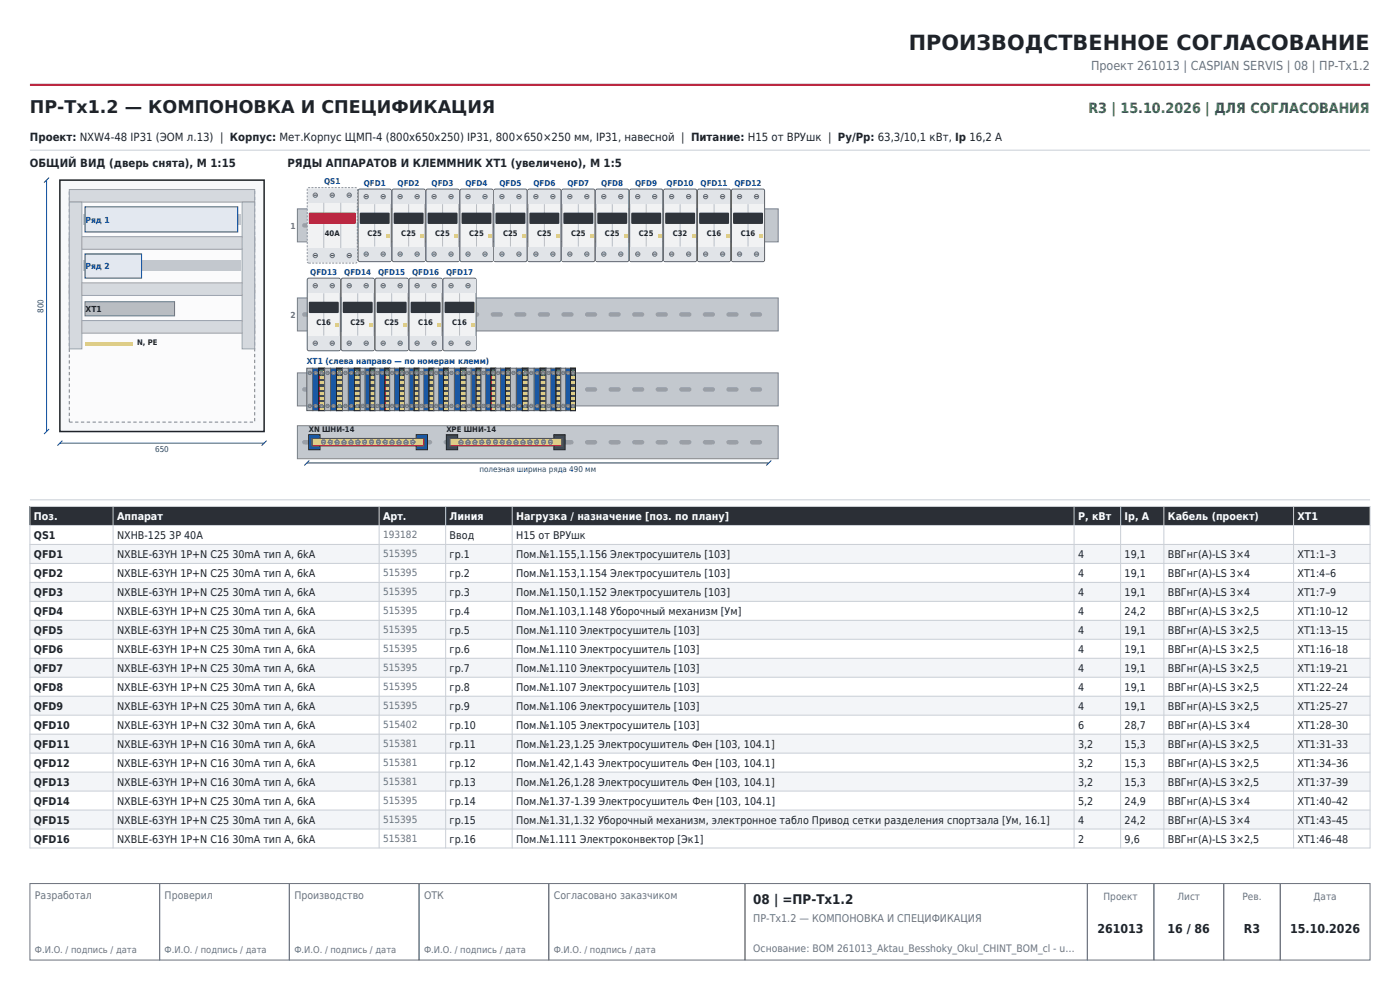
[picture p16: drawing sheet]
<svg xmlns="http://www.w3.org/2000/svg" width="297mm" height="210mm" viewBox="0 0 297 210" stroke-linecap="round" stroke-linejoin="round" font-family="sans-serif">
<defs><g id="words">
<text font-size="4.4" fill="#1f2329" x="192.8" y="10.6">ПРОИЗВОДСТВЕННОЕ СОГЛАСОВАНИЕ</text>
<text font-size="3.7" fill="#1f2329" x="6.3" y="24">ПР-Тх1.2 — КОМПОНОВКА И СПЕЦИФИКАЦИЯ</text>
<text font-size="3" fill="#2e7d32" x="230.9" y="24">R3 | 15.10.2026 | ДЛЯ СОГЛАСОВАНИЯ</text>
<text font-size="2.8" fill="#1f2329" x="159.8" y="191.7">08 | =ПР-Тх1.2</text>
<text font-size="2.6" fill="#6b7280" x="231.4" y="14.8">Проект 261013 | CASPIAN SERVIS | 08 | ПР-Тх1.2</text>
<g font-size="2.6" fill="#1f2329">
<text x="232.8" y="198">261013</text>
<text x="247.7" y="198">16 / 86</text>
<text x="263.9" y="198">R3</text>
<text x="273.7" y="198">15.10.2026</text>
</g>
<g font-size="2.4" fill="#1f2329">
<text x="6.3" y="29.9">Проект: NXW4-48 IP31 (ЭОМ л.13) | Корпус: Мет.Корпус ЩМП-4 (800x650x250) IP31, 800×650×250 мм, IP31, навесной | Питание: Н15 от ВРУшк | Pу/Pр: 63,3/10,1 кВт, Iр 16,2 А</text>
<text x="6.3" y="35.4">ОБЩИЙ ВИД (дверь снята), М 1:15</text>
<text x="61" y="35.4">РЯДЫ АППАРАТОВ И КЛЕММНИК XT1 (увеличено), М 1:5</text>
</g>
<g font-size="2.3" fill="#fff">
<text x="7.2" y="110.3">Поз.</text>
<text x="24.8" y="110.3">Аппарат</text>
<text x="81.3" y="110.3">Арт.</text>
<text x="95.4" y="110.3">Линия</text>
<text x="109.5" y="110.3">Нагрузка / назначение [поз. по плану]</text>
<text x="228.7" y="110.3">P, кВт</text>
<text x="238.6" y="110.3">Iр, А</text>
<text x="247.8" y="110.3">Кабель (проект)</text>
<text x="275.3" y="110.3">XT1</text>
</g>
<g font-size="2.3" fill="#1f2329">
<text x="7.2" y="114.4">QS1</text>
<text x="7.2" y="118.4">QFD1</text>
<text x="24.8" y="114.4">NXHB-125 3P 40A</text>
<text x="24.8" y="118.4">NXBLE-63YH 1P+N C25 30mA тип A, 6kA</text>
<text x="95.4" y="114.4">Ввод</text>
<text x="95.4" y="118.4">гр.1</text>
<text x="109.5" y="114.4">Н15 от ВРУшк</text>
<text x="109.5" y="118.4">Пом.№1.155,1.156 Электросушитель [103]</text>
<text x="228.7" y="118.4">4</text>
<text x="238.6" y="118.4">19,1</text>
<text x="247.8" y="118.4">ВВГнг(А)-LS 3×4</text>
<text x="275.3" y="118.4">XT1:1–3</text>
<text x="7.2" y="122.4">QFD2</text>
<text x="24.8" y="122.4">NXBLE-63YH 1P+N C25 30mA тип A, 6kA</text>
<text x="95.4" y="122.4">гр.2</text>
<text x="109.5" y="122.4">Пом.№1.153,1.154 Электросушитель [103]</text>
<text x="228.7" y="122.4">4</text>
<text x="238.6" y="122.4">19,1</text>
<text x="247.8" y="122.4">ВВГнг(А)-LS 3×4</text>
<text x="275.3" y="122.4">XT1:4–6</text>
<text x="7.2" y="126.4">QFD3</text>
<text x="7.2" y="130.5">QFD4</text>
<text x="24.8" y="126.4">NXBLE-63YH 1P+N C25 30mA тип A, 6kA</text>
<text x="24.8" y="130.5">NXBLE-63YH 1P+N C25 30mA тип A, 6kA</text>
<text x="95.4" y="126.4">гр.3</text>
<text x="95.4" y="130.5">гр.4</text>
<text x="109.5" y="126.4">Пом.№1.150,1.152 Электросушитель [103]</text>
<text x="109.5" y="130.5">Пом.№1.103,1.148 Уборочный механизм [Ум]</text>
<text x="228.7" y="126.4">4</text>
<text x="228.7" y="130.5">4</text>
<text x="238.6" y="126.4">19,1</text>
<text x="238.6" y="130.5">24,2</text>
<text x="247.8" y="126.4">ВВГнг(А)-LS 3×4</text>
<text x="247.8" y="130.5">ВВГнг(А)-LS 3×2,5</text>
<text x="275.3" y="126.4">XT1:7–9</text>
<text x="275.3" y="130.5">XT1:10–12</text>
<text x="7.2" y="134.5">QFD5</text>
<text x="24.8" y="134.5">NXBLE-63YH 1P+N C25 30mA тип A, 6kA</text>
<text x="95.4" y="134.5">гр.5</text>
<text x="109.5" y="134.5">Пом.№1.110 Электросушитель [103]</text>
<text x="228.7" y="134.5">4</text>
<text x="238.6" y="134.5">19,1</text>
<text x="247.8" y="134.5">ВВГнг(А)-LS 3×2,5</text>
<text x="275.3" y="134.5">XT1:13–15</text>
<text x="7.2" y="138.5">QFD6</text>
<text x="7.2" y="142.5">QFD7</text>
<text x="24.8" y="138.5">NXBLE-63YH 1P+N C25 30mA тип A, 6kA</text>
<text x="24.8" y="142.5">NXBLE-63YH 1P+N C25 30mA тип A, 6kA</text>
<text x="95.4" y="138.5">гр.6</text>
<text x="95.4" y="142.5">гр.7</text>
<text x="109.5" y="138.5">Пом.№1.110 Электросушитель [103]</text>
<text x="109.5" y="142.5">Пом.№1.110 Электросушитель [103]</text>
<text x="228.7" y="138.5">4</text>
<text x="228.7" y="142.5">4</text>
<text x="238.6" y="138.5">19,1</text>
<text x="238.6" y="142.5">19,1</text>
<text x="247.8" y="138.5">ВВГнг(А)-LS 3×2,5</text>
<text x="247.8" y="142.5">ВВГнг(А)-LS 3×2,5</text>
<text x="275.3" y="138.5">XT1:16–18</text>
<text x="275.3" y="142.5">XT1:19–21</text>
<text x="7.2" y="146.6">QFD8</text>
<text x="24.8" y="146.6">NXBLE-63YH 1P+N C25 30mA тип A, 6kA</text>
<text x="95.4" y="146.6">гр.8</text>
<text x="109.5" y="146.6">Пом.№1.107 Электросушитель [103]</text>
<text x="228.7" y="146.6">4</text>
<text x="238.6" y="146.6">19,1</text>
<text x="247.8" y="146.6">ВВГнг(А)-LS 3×2,5</text>
<text x="275.3" y="146.6">XT1:22–24</text>
<text x="7.2" y="150.6">QFD9</text>
<text x="7.2" y="154.6">QFD10</text>
<text x="24.8" y="150.6">NXBLE-63YH 1P+N C25 30mA тип A, 6kA</text>
<text x="24.8" y="154.6">NXBLE-63YH 1P+N C32 30mA тип A, 6kA</text>
<text x="95.4" y="150.6">гр.9</text>
<text x="95.4" y="154.6">гр.10</text>
<text x="109.5" y="150.6">Пом.№1.106 Электросушитель [103]</text>
<text x="109.5" y="154.6">Пом.№1.105 Электросушитель [103]</text>
<text x="228.7" y="150.6">4</text>
<text x="228.7" y="154.6">6</text>
<text x="238.6" y="150.6">19,1</text>
<text x="238.6" y="154.6">28,7</text>
<text x="247.8" y="150.6">ВВГнг(А)-LS 3×2,5</text>
<text x="247.8" y="154.6">ВВГнг(А)-LS 3×4</text>
<text x="275.3" y="150.6">XT1:25–27</text>
<text x="275.3" y="154.6">XT1:28–30</text>
<text x="7.2" y="158.6">QFD11</text>
<text x="24.8" y="158.6">NXBLE-63YH 1P+N C16 30mA тип A, 6kA</text>
<text x="95.4" y="158.6">гр.11</text>
<text x="109.5" y="158.6">Пом.№1.23,1.25 Электросушитель Фен [103, 104.1]</text>
<text x="228.7" y="158.6">3,2</text>
<text x="238.6" y="158.6">15,3</text>
<text x="247.8" y="158.6">ВВГнг(А)-LS 3×2,5</text>
<text x="275.3" y="158.6">XT1:31–33</text>
<text x="7.2" y="162.6">QFD12</text>
<text x="7.2" y="166.7">QFD13</text>
<text x="24.8" y="162.6">NXBLE-63YH 1P+N C16 30mA тип A, 6kA</text>
<text x="24.8" y="166.7">NXBLE-63YH 1P+N C16 30mA тип A, 6kA</text>
<text x="95.4" y="162.6">гр.12</text>
<text x="95.4" y="166.7">гр.13</text>
<text x="109.5" y="162.6">Пом.№1.42,1.43 Электросушитель Фен [103, 104.1]</text>
<text x="109.5" y="166.7">Пом.№1.26,1.28 Электросушитель Фен [103, 104.1]</text>
<text x="228.7" y="162.6">3,2</text>
<text x="228.7" y="166.7">3,2</text>
<text x="238.6" y="162.6">15,3</text>
<text x="238.6" y="166.7">15,3</text>
<text x="247.8" y="162.6">ВВГнг(А)-LS 3×2,5</text>
<text x="247.8" y="166.7">ВВГнг(А)-LS 3×2,5</text>
<text x="275.3" y="162.6">XT1:34–36</text>
<text x="275.3" y="166.7">XT1:37–39</text>
<text x="7.2" y="170.7">QFD14</text>
<text x="24.8" y="170.7">NXBLE-63YH 1P+N C25 30mA тип A, 6kA</text>
<text x="95.4" y="170.7">гр.14</text>
<text x="109.5" y="170.7">Пом.№1.37-1.39 Электросушитель Фен [103, 104.1]</text>
<text x="228.7" y="170.7">5,2</text>
<text x="238.6" y="170.7">24,9</text>
<text x="247.8" y="170.7">ВВГнг(А)-LS 3×4</text>
<text x="275.3" y="170.7">XT1:40–42</text>
<text x="7.2" y="174.7">QFD15</text>
<text x="7.2" y="178.7">QFD16</text>
<text x="24.8" y="174.7">NXBLE-63YH 1P+N C25 30mA тип A, 6kA</text>
<text x="24.8" y="178.7">NXBLE-63YH 1P+N C16 30mA тип A, 6kA</text>
<text x="95.4" y="174.7">гр.15</text>
<text x="95.4" y="178.7">гр.16</text>
<text x="109.5" y="174.7">Пом.№1.31,1.32 Уборочный механизм, электронное табло Привод сетки разделения спортзала [Ум, 16.1]</text>
<text x="109.5" y="178.7">Пом.№1.111 Электроконвектор [Эк1]</text>
<text x="228.7" y="174.7">4</text>
<text x="228.7" y="178.7">2</text>
<text x="238.6" y="174.7">24,2</text>
<text x="238.6" y="178.7">9,6</text>
<text x="247.8" y="174.7">ВВГнг(А)-LS 3×4</text>
<text x="247.8" y="178.7">ВВГнг(А)-LS 3×2,5</text>
<text x="275.3" y="174.7">XT1:43–45</text>
<text x="275.3" y="178.7">XT1:46–48</text>
</g>
<text font-size="2.3" fill="#6b7280" x="159.8" y="195.5">ПР-Тх1.2 — КОМПОНОВКА И СПЕЦИФИКАЦИЯ</text>
<g font-size="2.2" fill="#6b7280">
<text x="7.4" y="190.6">Разработал</text>
<text x="34.9" y="190.6">Проверил</text>
<text x="62.4" y="190.6">Производство</text>
<text x="90" y="190.6">ОТК</text>
<text x="117.5" y="190.6">Согласовано заказчиком</text>
<text x="159.8" y="201.9">Основание: BOM 261013_Aktau_Besshoky_Okul_CHINT_BOM_cl - u…</text>
</g>
<g font-size="2.1" fill="#6b7280">
<text x="81.3" y="114.2">193182</text>
<text x="81.3" y="118.2">515395</text>
<text x="81.3" y="122.3">515395</text>
<text x="81.3" y="126.3">515395</text>
<text x="81.3" y="130.3">515395</text>
<text x="81.3" y="134.3">515395</text>
<text x="81.3" y="138.4">515395</text>
<text x="81.3" y="142.4">515395</text>
<text x="81.3" y="146.4">515395</text>
<text x="81.3" y="150.4">515395</text>
<text x="81.3" y="154.5">515402</text>
<text x="81.3" y="158.5">515381</text>
<text x="81.3" y="162.5">515381</text>
<text x="81.3" y="166.5">515381</text>
<text x="81.3" y="170.6">515395</text>
<text x="81.3" y="174.6">515395</text>
<text x="81.3" y="178.6">515381</text>
<text x="234.1" y="190.9">Проект</text>
<text x="249.8" y="190.9">Лист</text>
<text x="263.6" y="190.9">Рев.</text>
<text x="278.7" y="190.9">Дата</text>
</g>
<g font-size="2" fill="#6b7280">
<text x="7.4" y="202.2">Ф.И.О. / подпись / дата</text>
<text x="34.9" y="202.2">Ф.И.О. / подпись / дата</text>
<text x="62.4" y="202.2">Ф.И.О. / подпись / дата</text>
<text x="90" y="202.2">Ф.И.О. / подпись / дата</text>
<text x="117.5" y="202.2">Ф.И.О. / подпись / дата</text>
</g>
<g font-size="1.8" fill="#0b3d91">
<text x="18.2" y="47.2">Ряд 1</text>
<text x="18.2" y="57.1">Ряд 2</text>
<text x="65.1" y="77.2">XT1 (слева направо — по номерам клемм)</text>
</g>
<g font-size="1.8" fill="#6b7280">
<text x="61.6" y="48.5">1</text>
<text x="61.6" y="67.4">2</text>
</g>
<text font-size="1.8" fill="#1f2329" x="18.2" y="66.2">XT1</text>
<g font-size="1.7" fill="#0b3d91">
<text x="68.8" y="39.1">QS1</text>
<text x="77.2" y="39.4">QFD1</text>
<text x="84.4" y="39.4">QFD2</text>
<text x="91.6" y="39.4">QFD3</text>
<text x="98.8" y="39.4">QFD4</text>
<text x="106" y="39.4">QFD5</text>
<text x="113.2" y="39.4">QFD6</text>
<text x="120.4" y="39.4">QFD7</text>
<text x="127.6" y="39.4">QFD8</text>
<text x="134.8" y="39.4">QFD9</text>
<text x="141.4" y="39.4">QFD10</text>
<text x="148.6" y="39.4">QFD11</text>
<text x="155.8" y="39.4">QFD12</text>
<text x="65.8" y="58.3">QFD13</text>
<text x="73" y="58.3">QFD14</text>
<text x="80.2" y="58.3">QFD15</text>
<text x="87.4" y="58.3">QFD16</text>
<text x="94.6" y="58.3">QFD17</text>
<text x="9.2" y="66.3" transform="rotate(-90 9.2 66.3)">800</text>
<text x="32.9" y="95.9">650</text>
<text x="101.7" y="100.1">полезная ширина ряда 490 мм</text>
</g>
<g font-size="1.6" fill="#1f2329">
<text x="68.9" y="50.1">40A</text>
<text x="77.9" y="50.1">C25</text>
<text x="85.1" y="50.1">C25</text>
<text x="92.3" y="50.1">C25</text>
<text x="99.5" y="50.1">C25</text>
<text x="106.7" y="50.1">C25</text>
<text x="113.9" y="50.1">C25</text>
<text x="121.1" y="50.1">C25</text>
<text x="128.3" y="50.1">C25</text>
<text x="135.5" y="50.1">C25</text>
<text x="142.7" y="50.1">C32</text>
<text x="149.9" y="50.1">C16</text>
<text x="157.1" y="50.1">C16</text>
<text x="67.1" y="69">C16</text>
<text x="74.3" y="69">C25</text>
<text x="81.5" y="69">C25</text>
<text x="88.7" y="69">C16</text>
<text x="95.9" y="69">C16</text>
<text x="29.1" y="73.1">N, PE</text>
<text x="65.5" y="91.7">XN ШНИ-14</text>
<text x="94.7" y="91.7">XPE ШНИ-14</text>
</g>
</g></defs>
<path d="M6.3 18h284.4" fill="none" stroke="#c8102e" stroke-width=".42"/>
<path d="M6.3 187.4h27.6v16.2h-27.6zM33.9 187.4h27.5v16.2h-27.5zM61.4 187.4h27.5v16.2h-27.5zM88.9 187.4h27.5v16.2h-27.5zM116.4 187.4h41.6v16.2h-41.6zM158 187.4h72.7v16.2h-72.7zM230.7 187.4h14.1v16.2h-14.1zM244.8 187.4h14.8v16.2h-14.8zM259.6 187.4h12v16.2h-12zM271.6 187.4h19.1v16.2h-19.1z" fill="none" stroke="#6b7280" stroke-width=".21"/>
<path d="M6.3 31.9h284.4" fill="none" stroke="#c9ced6" stroke-width=".21"/>
<path d="M12.7 38.2h43.3v53.3h-43.3z" fill-rule="evenodd" fill="#f7f8fa" stroke="#1f2329" stroke-width=".32"/>
<path d="M14.7 40.2h39.3v49.3h-39.3z" fill-rule="evenodd" fill="#fbfbfc" stroke="#7a818b" stroke-width=".21" stroke-dasharray=".7 .5" stroke-linecap="butt"/>
<path d="M14.7 40.2h39.3v2.7h-39.3z" fill-rule="evenodd" fill="#d5d9de" stroke="#9aa0a8" stroke-width=".21"/>
<path d="M17.6 45.3h33.5v2.4h-33.5z" fill-rule="evenodd" fill="#c3c8ce"/>
<path d="M18 43.9h32.4v5.3h-32.4z" fill-rule="evenodd" fill="#e3e8f0" stroke="#0b3d91" stroke-width=".21"/>
<path d="M14.7 50.2h39.3v2.7h-39.3z" fill-rule="evenodd" fill="#d5d9de" stroke="#9aa0a8" stroke-width=".21"/>
<path d="M17.6 55.2h33.5v2.4h-33.5z" fill-rule="evenodd" fill="#c3c8ce"/>
<path d="M18 53.9h12v5.1h-12z" fill-rule="evenodd" fill="#e3e8f0" stroke="#0b3d91" stroke-width=".21"/>
<path d="M14.7 60h39.3v2.7h-39.3z" fill-rule="evenodd" fill="#d5d9de" stroke="#9aa0a8" stroke-width=".21"/>
<path d="M18 64h19v3h-19z" fill-rule="evenodd" fill="#b8bdc4" stroke="#6b7280" stroke-width=".21"/>
<path d="M14.7 68h39.3v2.7h-39.3z" fill-rule="evenodd" fill="#d5d9de" stroke="#9aa0a8" stroke-width=".21"/>
<path d="M18 72.5h10v.8h-10z" fill-rule="evenodd" fill="#c9a227"/>
<g fill="#d5d9de" stroke="#9aa0a8" stroke-width=".21">
<path d="M14.7 42.9h2.7v31.1h-2.7z" fill-rule="evenodd"/>
<path d="M51.4 42.9h2.6v31.1h-2.6z" fill-rule="evenodd"/>
</g>
<path d="M9.9 38.2v53.3M10.4 37.7l-1.1 1M10.4 91l-1.1 1.1M12.7 94h43.3M13.2 93.5l-1 1M56.6 93.5l-1.1 1" fill="none" stroke="#0b3d91" stroke-width=".21"/>
<path d="M63.1 44.3h102v7h-102z" fill-rule="evenodd" fill="#c3c8ce" stroke="#7a818b" stroke-width=".21"/>
<g fill="#9aa0a8">
<path d="M64.2 47.6l.4-.3h1.6a.48 .48 0 0 1 .5 .5 .48 .48 0 0 1-.5 .5h-1.6a.48 .48 0 0 1-.4-.7z" fill-rule="evenodd"/>
<path d="M69.2 47.6l.4-.3h1.6a.48 .48 0 0 1 .5 .5 .48 .48 0 0 1-.5 .5h-1.6a.48 .48 0 0 1-.4-.7z" fill-rule="evenodd"/>
<path d="M74.2 47.6l.4-.3h1.6a.48 .48 0 0 1 .5 .5 .48 .48 0 0 1-.5 .5h-1.6a.48 .48 0 0 1-.4-.7z" fill-rule="evenodd"/>
<path d="M79.2 47.6l.4-.3h1.6a.48 .48 0 0 1 .5 .5 .48 .48 0 0 1-.5 .5h-1.6a.48 .48 0 0 1-.4-.7z" fill-rule="evenodd"/>
<path d="M84.2 47.6l.4-.3h1.6a.48 .48 0 0 1 .5 .5 .48 .48 0 0 1-.5 .5h-1.6a.48 .48 0 0 1-.4-.7z" fill-rule="evenodd"/>
<path d="M89.2 47.6l.4-.3h1.6a.48 .48 0 0 1 .5 .5 .48 .48 0 0 1-.5 .5h-1.6a.48 .48 0 0 1-.4-.7z" fill-rule="evenodd"/>
<path d="M94.3 47.4l1.9-.1a.48 .48 0 0 1 .5 .5 .48 .48 0 0 1-.5 .5h-1.6a.48 .48 0 0 1-.5-.4 .48 .48 0 0 1 .2-.5z" fill-rule="evenodd"/>
<path d="M99.2 47.6l.4-.3h1.6a.48 .48 0 0 1 .5 .5 .48 .48 0 0 1-.5 .5h-1.6a.48 .48 0 0 1-.4-.7z" fill-rule="evenodd"/>
<path d="M104.2 47.6l.4-.3h1.6a.48 .48 0 0 1 .5 .5 .48 .48 0 0 1-.5 .5h-1.6a.48 .48 0 0 1-.4-.7z" fill-rule="evenodd"/>
<path d="M109.2 47.6l.4-.3h1.6a.48 .48 0 0 1 .5 .5 .48 .48 0 0 1-.5 .5h-1.6a.48 .48 0 0 1-.4-.7z" fill-rule="evenodd"/>
<path d="M114.3 47.4l1.9-.1a.48 .48 0 0 1 .5 .5 .48 .48 0 0 1-.5 .5h-1.6a.48 .48 0 0 1-.5-.4 .48 .48 0 0 1 .2-.5z" fill-rule="evenodd"/>
<path d="M119.2 47.6l.4-.3h1.6a.48 .48 0 0 1 .5 .5 .48 .48 0 0 1-.5 .5h-1.6a.48 .48 0 0 1-.4-.7z" fill-rule="evenodd"/>
<path d="M124.2 47.6l.4-.3h1.6a.48 .48 0 0 1 .5 .5 .48 .48 0 0 1-.5 .5h-1.6a.48 .48 0 0 1-.4-.7z" fill-rule="evenodd"/>
<path d="M129.3 47.4l1.9-.1a.48 .48 0 0 1 .5 .5 .48 .48 0 0 1-.5 .5h-1.6a.48 .48 0 0 1-.5-.4 .48 .48 0 0 1 .2-.5z" fill-rule="evenodd"/>
<path d="M134.2 47.6l.4-.3h1.6a.48 .48 0 0 1 .5 .5 .48 .48 0 0 1-.5 .5h-1.6a.48 .48 0 0 1-.4-.7z" fill-rule="evenodd"/>
<path d="M139.2 47.6l.4-.3h1.6a.48 .48 0 0 1 .5 .5 .48 .48 0 0 1-.5 .5h-1.6a.48 .48 0 0 1-.4-.7z" fill-rule="evenodd"/>
<path d="M144.2 47.6l.4-.3h1.6a.48 .48 0 0 1 .5 .5 .48 .48 0 0 1-.5 .5h-1.6a.48 .48 0 0 1-.4-.7z" fill-rule="evenodd"/>
<path d="M149.3 47.4l1.9-.1a.48 .48 0 0 1 .5 .5 .48 .48 0 0 1-.5 .5h-1.6a.48 .48 0 0 1-.5-.4 .48 .48 0 0 1 .2-.5z" fill-rule="evenodd"/>
<path d="M154.2 47.6l.4-.3h1.6a.48 .48 0 0 1 .5 .5 .48 .48 0 0 1-.5 .5h-1.6a.48 .48 0 0 1-.4-.7z" fill-rule="evenodd"/>
<path d="M159.2 47.6l.4-.3h1.6a.48 .48 0 0 1 .5 .5 .48 .48 0 0 1-.5 .5h-1.6a.48 .48 0 0 1-.4-.7z" fill-rule="evenodd"/>
</g>
<path d="M65.4 39.9l10-.1 .4 .2v15.5l-.2 .3h-10.1l-.3-.2v-15.4z" fill-rule="evenodd" fill="#f1f2f3" stroke="#8a9099" stroke-width=".21" stroke-dasharray=".4 .3" stroke-linecap="butt"/>
<g fill="#e1e4e8">
<path d="M65.3 40.1h10.3v2.9h-10.3z" fill-rule="evenodd"/>
<path d="M65.3 52.6h10.3v3h-10.3z" fill-rule="evenodd"/>
</g>
<circle cx="66.9" cy="41.4" r=".46" fill="#d9dce0" stroke="#6b7280" stroke-width=".21"/>
<path d="M66.6 41.4h.6" fill="none" stroke="#4b5058" stroke-width=".21"/>
<circle cx="66.9" cy="54.2" r=".46" fill="#d9dce0" stroke="#6b7280" stroke-width=".21"/>
<path d="M66.6 54.2h.6" fill="none" stroke="#4b5058" stroke-width=".21"/>
<circle cx="70.5" cy="41.4" r=".46" fill="#d9dce0" stroke="#6b7280" stroke-width=".21"/>
<path d="M70.2 41.4h.6" fill="none" stroke="#4b5058" stroke-width=".21"/>
<circle cx="70.5" cy="54.2" r=".46" fill="#d9dce0" stroke="#6b7280" stroke-width=".21"/>
<path d="M70.2 54.2h.6" fill="none" stroke="#4b5058" stroke-width=".21"/>
<path d="M68.7 43v9.6" fill="none" stroke="#b9bec5" stroke-width=".21"/>
<circle cx="74.1" cy="41.4" r=".46" fill="#d9dce0" stroke="#6b7280" stroke-width=".21"/>
<path d="M73.8 41.4h.6" fill="none" stroke="#4b5058" stroke-width=".21"/>
<circle cx="74.1" cy="54.2" r=".46" fill="#d9dce0" stroke="#6b7280" stroke-width=".21"/>
<path d="M73.8 54.2h.6" fill="none" stroke="#4b5058" stroke-width=".21"/>
<path d="M72.3 43v9.6" fill="none" stroke="#b9bec5" stroke-width=".21"/>
<path d="M65.6 45.2l9.7-.1 .2 .2v2l-.2 .2h-9.6l-.2-.2z" fill-rule="evenodd" fill="#c8102e"/>
<path d="M76 40.3l.3-.2h6.3l.4 .2v14.9l-.2 .3h-6.5l-.3-.2z" fill-rule="evenodd" fill="#f1f2f3" stroke="#5b616a" stroke-width=".21"/>
<g fill="#e1e4e8">
<path d="M76.1 40.4h6.7v2.9h-6.7z" fill-rule="evenodd"/>
<path d="M76.1 52.3h6.7v3h-6.7z" fill-rule="evenodd"/>
</g>
<circle cx="77.7" cy="41.7" r=".46" fill="#d9dce0" stroke="#6b7280" stroke-width=".21"/>
<path d="M77.4 41.7h.6" fill="none" stroke="#4b5058" stroke-width=".21"/>
<circle cx="77.7" cy="53.9" r=".46" fill="#d9dce0" stroke="#6b7280" stroke-width=".21"/>
<path d="M77.4 53.9h.6" fill="none" stroke="#4b5058" stroke-width=".21"/>
<circle cx="81.3" cy="41.7" r=".46" fill="#d9dce0" stroke="#6b7280" stroke-width=".21"/>
<path d="M81 41.7h.6" fill="none" stroke="#4b5058" stroke-width=".21"/>
<circle cx="81.3" cy="53.9" r=".46" fill="#d9dce0" stroke="#6b7280" stroke-width=".21"/>
<path d="M81 53.9h.6" fill="none" stroke="#4b5058" stroke-width=".21"/>
<path d="M79.5 43.3v9" fill="none" stroke="#b9bec5" stroke-width=".21"/>
<path d="M76.4 45.2l6.1-.1 .2 .2v2l-.2 .2h-6l-.2-.2z" fill-rule="evenodd" fill="#2f343b"/>
<path d="M82 49.7h.7v.7h-.7z" fill-rule="evenodd" fill="#f2b705"/>
<path d="M83.4 40.2l6.4-.1 .4 .2v14.9l-.2 .3h-6.5l-.3-.2v-14.8z" fill-rule="evenodd" fill="#f1f2f3" stroke="#5b616a" stroke-width=".21"/>
<g fill="#e1e4e8">
<path d="M83.3 40.4h6.7v2.9h-6.7z" fill-rule="evenodd"/>
<path d="M83.3 52.3h6.7v3h-6.7z" fill-rule="evenodd"/>
</g>
<circle cx="84.9" cy="41.7" r=".46" fill="#d9dce0" stroke="#6b7280" stroke-width=".21"/>
<path d="M84.6 41.7h.6" fill="none" stroke="#4b5058" stroke-width=".21"/>
<circle cx="84.9" cy="53.9" r=".46" fill="#d9dce0" stroke="#6b7280" stroke-width=".21"/>
<path d="M84.6 53.9h.6" fill="none" stroke="#4b5058" stroke-width=".21"/>
<circle cx="88.5" cy="41.7" r=".46" fill="#d9dce0" stroke="#6b7280" stroke-width=".21"/>
<path d="M88.2 41.7h.6" fill="none" stroke="#4b5058" stroke-width=".21"/>
<circle cx="88.5" cy="53.9" r=".46" fill="#d9dce0" stroke="#6b7280" stroke-width=".21"/>
<path d="M88.2 53.9h.6" fill="none" stroke="#4b5058" stroke-width=".21"/>
<path d="M86.7 43.3v9" fill="none" stroke="#b9bec5" stroke-width=".21"/>
<path d="M83.6 45.2l6.1-.1 .2 .2v2l-.2 .2h-6l-.2-.2z" fill-rule="evenodd" fill="#2f343b"/>
<path d="M89.2 49.7h.7v.7h-.7z" fill-rule="evenodd" fill="#f2b705"/>
<path d="M90.6 40.2l6.4-.1 .4 .2v14.9l-.2 .3h-6.5l-.3-.2v-14.8z" fill-rule="evenodd" fill="#f1f2f3" stroke="#5b616a" stroke-width=".21"/>
<g fill="#e1e4e8">
<path d="M90.5 40.4h6.7v2.9h-6.7z" fill-rule="evenodd"/>
<path d="M90.5 52.3h6.7v3h-6.7z" fill-rule="evenodd"/>
</g>
<circle cx="92.1" cy="41.7" r=".46" fill="#d9dce0" stroke="#6b7280" stroke-width=".21"/>
<path d="M91.8 41.7h.6" fill="none" stroke="#4b5058" stroke-width=".21"/>
<circle cx="92.1" cy="53.9" r=".46" fill="#d9dce0" stroke="#6b7280" stroke-width=".21"/>
<path d="M91.8 53.9h.6" fill="none" stroke="#4b5058" stroke-width=".21"/>
<circle cx="95.7" cy="41.7" r=".46" fill="#d9dce0" stroke="#6b7280" stroke-width=".21"/>
<path d="M95.4 41.7h.6" fill="none" stroke="#4b5058" stroke-width=".21"/>
<circle cx="95.7" cy="53.9" r=".46" fill="#d9dce0" stroke="#6b7280" stroke-width=".21"/>
<path d="M95.4 53.9h.6" fill="none" stroke="#4b5058" stroke-width=".21"/>
<path d="M93.9 43.3v9" fill="none" stroke="#b9bec5" stroke-width=".21"/>
<path d="M90.8 45.2l6.1-.1 .2 .2v2l-.2 .2h-6l-.2-.2z" fill-rule="evenodd" fill="#2f343b"/>
<path d="M96.4 49.7h.7v.7h-.7z" fill-rule="evenodd" fill="#f2b705"/>
<path d="M97.6 40.3l.3-.2h6.3l.4 .2v14.9l-.2 .3h-6.5l-.3-.2z" fill-rule="evenodd" fill="#f1f2f3" stroke="#5b616a" stroke-width=".21"/>
<g fill="#e1e4e8">
<path d="M97.7 40.4h6.7v2.9h-6.7z" fill-rule="evenodd"/>
<path d="M97.7 52.3h6.7v3h-6.7z" fill-rule="evenodd"/>
</g>
<circle cx="99.3" cy="41.7" r=".46" fill="#d9dce0" stroke="#6b7280" stroke-width=".21"/>
<path d="M99 41.7h.6" fill="none" stroke="#4b5058" stroke-width=".21"/>
<circle cx="99.3" cy="53.9" r=".46" fill="#d9dce0" stroke="#6b7280" stroke-width=".21"/>
<path d="M99 53.9h.6" fill="none" stroke="#4b5058" stroke-width=".21"/>
<circle cx="102.9" cy="41.7" r=".46" fill="#d9dce0" stroke="#6b7280" stroke-width=".21"/>
<path d="M102.6 41.7h.6" fill="none" stroke="#4b5058" stroke-width=".21"/>
<circle cx="102.9" cy="53.9" r=".46" fill="#d9dce0" stroke="#6b7280" stroke-width=".21"/>
<path d="M102.6 53.9h.6" fill="none" stroke="#4b5058" stroke-width=".21"/>
<path d="M101.1 43.3v9" fill="none" stroke="#b9bec5" stroke-width=".21"/>
<path d="M98 45.2l6.1-.1 .2 .2v2l-.2 .2h-6l-.2-.2z" fill-rule="evenodd" fill="#2f343b"/>
<path d="M103.6 49.7h.7v.7h-.7z" fill-rule="evenodd" fill="#f2b705"/>
<path d="M104.8 40.3l.3-.2h6.3l.4 .2v14.9l-.2 .3h-6.5l-.3-.2z" fill-rule="evenodd" fill="#f1f2f3" stroke="#5b616a" stroke-width=".21"/>
<g fill="#e1e4e8">
<path d="M104.9 40.4h6.7v2.9h-6.7z" fill-rule="evenodd"/>
<path d="M104.9 52.3h6.7v3h-6.7z" fill-rule="evenodd"/>
</g>
<circle cx="106.5" cy="41.7" r=".46" fill="#d9dce0" stroke="#6b7280" stroke-width=".21"/>
<path d="M106.2 41.7h.6" fill="none" stroke="#4b5058" stroke-width=".21"/>
<circle cx="106.5" cy="53.9" r=".46" fill="#d9dce0" stroke="#6b7280" stroke-width=".21"/>
<path d="M106.2 53.9h.6" fill="none" stroke="#4b5058" stroke-width=".21"/>
<circle cx="110.1" cy="41.7" r=".46" fill="#d9dce0" stroke="#6b7280" stroke-width=".21"/>
<path d="M109.8 41.7h.6" fill="none" stroke="#4b5058" stroke-width=".21"/>
<circle cx="110.1" cy="53.9" r=".46" fill="#d9dce0" stroke="#6b7280" stroke-width=".21"/>
<path d="M109.8 53.9h.6" fill="none" stroke="#4b5058" stroke-width=".21"/>
<path d="M108.3 43.3v9" fill="none" stroke="#b9bec5" stroke-width=".21"/>
<path d="M105.2 45.2l6.1-.1 .2 .2v2l-.2 .2h-6l-.2-.2z" fill-rule="evenodd" fill="#2f343b"/>
<path d="M110.8 49.7h.7v.7h-.7z" fill-rule="evenodd" fill="#f2b705"/>
<path d="M112 40.3l.3-.2h6.3l.4 .2v14.9l-.2 .3h-6.5l-.3-.2z" fill-rule="evenodd" fill="#f1f2f3" stroke="#5b616a" stroke-width=".21"/>
<g fill="#e1e4e8">
<path d="M112.1 40.4h6.7v2.9h-6.7z" fill-rule="evenodd"/>
<path d="M112.1 52.3h6.7v3h-6.7z" fill-rule="evenodd"/>
</g>
<circle cx="113.7" cy="41.7" r=".46" fill="#d9dce0" stroke="#6b7280" stroke-width=".21"/>
<path d="M113.4 41.7h.6" fill="none" stroke="#4b5058" stroke-width=".21"/>
<circle cx="113.7" cy="53.9" r=".46" fill="#d9dce0" stroke="#6b7280" stroke-width=".21"/>
<path d="M113.4 53.9h.6" fill="none" stroke="#4b5058" stroke-width=".21"/>
<circle cx="117.3" cy="41.7" r=".46" fill="#d9dce0" stroke="#6b7280" stroke-width=".21"/>
<path d="M117 41.7h.6" fill="none" stroke="#4b5058" stroke-width=".21"/>
<circle cx="117.3" cy="53.9" r=".46" fill="#d9dce0" stroke="#6b7280" stroke-width=".21"/>
<path d="M117 53.9h.6" fill="none" stroke="#4b5058" stroke-width=".21"/>
<path d="M115.5 43.3v9" fill="none" stroke="#b9bec5" stroke-width=".21"/>
<path d="M112.4 45.2l6.1-.1 .2 .2v2l-.2 .2h-6l-.2-.2z" fill-rule="evenodd" fill="#2f343b"/>
<path d="M118 49.7h.7v.7h-.7z" fill-rule="evenodd" fill="#f2b705"/>
<path d="M119.2 40.3l.3-.2h6.3l.4 .2v14.9l-.2 .3h-6.5l-.3-.2z" fill-rule="evenodd" fill="#f1f2f3" stroke="#5b616a" stroke-width=".21"/>
<g fill="#e1e4e8">
<path d="M119.3 40.4h6.7v2.9h-6.7z" fill-rule="evenodd"/>
<path d="M119.3 52.3h6.7v3h-6.7z" fill-rule="evenodd"/>
</g>
<circle cx="120.9" cy="41.7" r=".46" fill="#d9dce0" stroke="#6b7280" stroke-width=".21"/>
<path d="M120.6 41.7h.6" fill="none" stroke="#4b5058" stroke-width=".21"/>
<circle cx="120.9" cy="53.9" r=".46" fill="#d9dce0" stroke="#6b7280" stroke-width=".21"/>
<path d="M120.6 53.9h.6" fill="none" stroke="#4b5058" stroke-width=".21"/>
<circle cx="124.5" cy="41.7" r=".46" fill="#d9dce0" stroke="#6b7280" stroke-width=".21"/>
<path d="M124.2 41.7h.6" fill="none" stroke="#4b5058" stroke-width=".21"/>
<circle cx="124.5" cy="53.9" r=".46" fill="#d9dce0" stroke="#6b7280" stroke-width=".21"/>
<path d="M124.2 53.9h.6" fill="none" stroke="#4b5058" stroke-width=".21"/>
<path d="M122.7 43.3v9" fill="none" stroke="#b9bec5" stroke-width=".21"/>
<path d="M119.6 45.2l6.1-.1 .2 .2v2l-.2 .2h-6l-.2-.2z" fill-rule="evenodd" fill="#2f343b"/>
<path d="M125.2 49.7h.7v.7h-.7z" fill-rule="evenodd" fill="#f2b705"/>
<path d="M126.6 40.2l6.4-.1 .4 .2v14.9l-.2 .3h-6.5l-.3-.2v-14.8z" fill-rule="evenodd" fill="#f1f2f3" stroke="#5b616a" stroke-width=".21"/>
<g fill="#e1e4e8">
<path d="M126.5 40.4h6.7v2.9h-6.7z" fill-rule="evenodd"/>
<path d="M126.5 52.3h6.7v3h-6.7z" fill-rule="evenodd"/>
</g>
<circle cx="128.1" cy="41.7" r=".46" fill="#d9dce0" stroke="#6b7280" stroke-width=".21"/>
<path d="M127.8 41.7h.6" fill="none" stroke="#4b5058" stroke-width=".21"/>
<circle cx="128.1" cy="53.9" r=".46" fill="#d9dce0" stroke="#6b7280" stroke-width=".21"/>
<path d="M127.8 53.9h.6" fill="none" stroke="#4b5058" stroke-width=".21"/>
<circle cx="131.7" cy="41.7" r=".46" fill="#d9dce0" stroke="#6b7280" stroke-width=".21"/>
<path d="M131.4 41.7h.6" fill="none" stroke="#4b5058" stroke-width=".21"/>
<circle cx="131.7" cy="53.9" r=".46" fill="#d9dce0" stroke="#6b7280" stroke-width=".21"/>
<path d="M131.4 53.9h.6" fill="none" stroke="#4b5058" stroke-width=".21"/>
<path d="M129.9 43.3v9" fill="none" stroke="#b9bec5" stroke-width=".21"/>
<path d="M126.8 45.2l6.1-.1 .2 .2v2l-.2 .2h-6l-.2-.2z" fill-rule="evenodd" fill="#2f343b"/>
<path d="M132.4 49.7h.7v.7h-.7z" fill-rule="evenodd" fill="#f2b705"/>
<path d="M133.6 40.3l.3-.2h6.3l.4 .2v14.9l-.2 .3h-6.5l-.3-.2z" fill-rule="evenodd" fill="#f1f2f3" stroke="#5b616a" stroke-width=".21"/>
<g fill="#e1e4e8">
<path d="M133.7 40.4h6.7v2.9h-6.7z" fill-rule="evenodd"/>
<path d="M133.7 52.3h6.7v3h-6.7z" fill-rule="evenodd"/>
</g>
<circle cx="135.3" cy="41.7" r=".46" fill="#d9dce0" stroke="#6b7280" stroke-width=".21"/>
<path d="M135 41.7h.6" fill="none" stroke="#4b5058" stroke-width=".21"/>
<circle cx="135.3" cy="53.9" r=".46" fill="#d9dce0" stroke="#6b7280" stroke-width=".21"/>
<path d="M135 53.9h.6" fill="none" stroke="#4b5058" stroke-width=".21"/>
<circle cx="138.9" cy="41.7" r=".46" fill="#d9dce0" stroke="#6b7280" stroke-width=".21"/>
<path d="M138.6 41.7h.6" fill="none" stroke="#4b5058" stroke-width=".21"/>
<circle cx="138.9" cy="53.9" r=".46" fill="#d9dce0" stroke="#6b7280" stroke-width=".21"/>
<path d="M138.6 53.9h.6" fill="none" stroke="#4b5058" stroke-width=".21"/>
<path d="M137.1 43.3v9" fill="none" stroke="#b9bec5" stroke-width=".21"/>
<path d="M134 45.2l6.1-.1 .2 .2v2l-.2 .2h-6l-.2-.2z" fill-rule="evenodd" fill="#2f343b"/>
<path d="M139.6 49.7h.7v.7h-.7z" fill-rule="evenodd" fill="#f2b705"/>
<path d="M140.8 40.3l.3-.2h6.3l.4 .2v14.9l-.2 .3h-6.5l-.3-.2z" fill-rule="evenodd" fill="#f1f2f3" stroke="#5b616a" stroke-width=".21"/>
<g fill="#e1e4e8">
<path d="M140.9 40.4h6.7v2.9h-6.7z" fill-rule="evenodd"/>
<path d="M140.9 52.3h6.7v3h-6.7z" fill-rule="evenodd"/>
</g>
<circle cx="142.5" cy="41.7" r=".46" fill="#d9dce0" stroke="#6b7280" stroke-width=".21"/>
<path d="M142.2 41.7h.6" fill="none" stroke="#4b5058" stroke-width=".21"/>
<circle cx="142.5" cy="53.9" r=".46" fill="#d9dce0" stroke="#6b7280" stroke-width=".21"/>
<path d="M142.2 53.9h.6" fill="none" stroke="#4b5058" stroke-width=".21"/>
<circle cx="146.1" cy="41.7" r=".46" fill="#d9dce0" stroke="#6b7280" stroke-width=".21"/>
<path d="M145.8 41.7h.6" fill="none" stroke="#4b5058" stroke-width=".21"/>
<circle cx="146.1" cy="53.9" r=".46" fill="#d9dce0" stroke="#6b7280" stroke-width=".21"/>
<path d="M145.8 53.9h.6" fill="none" stroke="#4b5058" stroke-width=".21"/>
<path d="M144.3 43.3v9" fill="none" stroke="#b9bec5" stroke-width=".21"/>
<path d="M141.2 45.2l6.1-.1 .2 .2v2l-.2 .2h-6l-.2-.2z" fill-rule="evenodd" fill="#2f343b"/>
<path d="M146.8 49.7h.7v.7h-.7z" fill-rule="evenodd" fill="#f2b705"/>
<path d="M148 40.3l.3-.2h6.3l.4 .2v14.9l-.2 .3h-6.5l-.3-.2z" fill-rule="evenodd" fill="#f1f2f3" stroke="#5b616a" stroke-width=".21"/>
<g fill="#e1e4e8">
<path d="M148.1 40.4h6.7v2.9h-6.7z" fill-rule="evenodd"/>
<path d="M148.1 52.3h6.7v3h-6.7z" fill-rule="evenodd"/>
</g>
<circle cx="149.7" cy="41.7" r=".46" fill="#d9dce0" stroke="#6b7280" stroke-width=".21"/>
<path d="M149.4 41.7h.6" fill="none" stroke="#4b5058" stroke-width=".21"/>
<circle cx="149.7" cy="53.9" r=".46" fill="#d9dce0" stroke="#6b7280" stroke-width=".21"/>
<path d="M149.4 53.9h.6" fill="none" stroke="#4b5058" stroke-width=".21"/>
<circle cx="153.3" cy="41.7" r=".46" fill="#d9dce0" stroke="#6b7280" stroke-width=".21"/>
<path d="M153 41.7h.6" fill="none" stroke="#4b5058" stroke-width=".21"/>
<circle cx="153.3" cy="53.9" r=".46" fill="#d9dce0" stroke="#6b7280" stroke-width=".21"/>
<path d="M153 53.9h.6" fill="none" stroke="#4b5058" stroke-width=".21"/>
<path d="M151.5 43.3v9" fill="none" stroke="#b9bec5" stroke-width=".21"/>
<path d="M148.4 45.2l6.1-.1 .2 .2v2l-.2 .2h-6l-.2-.2z" fill-rule="evenodd" fill="#2f343b"/>
<path d="M154 49.7h.7v.7h-.7z" fill-rule="evenodd" fill="#f2b705"/>
<path d="M155.2 40.3l.3-.2h6.3l.4 .2v14.9l-.2 .3h-6.5l-.3-.2z" fill-rule="evenodd" fill="#f1f2f3" stroke="#5b616a" stroke-width=".21"/>
<g fill="#e1e4e8">
<path d="M155.3 40.4h6.7v2.9h-6.7z" fill-rule="evenodd"/>
<path d="M155.3 52.3h6.7v3h-6.7z" fill-rule="evenodd"/>
</g>
<circle cx="156.9" cy="41.7" r=".46" fill="#d9dce0" stroke="#6b7280" stroke-width=".21"/>
<path d="M156.6 41.7h.6" fill="none" stroke="#4b5058" stroke-width=".21"/>
<circle cx="156.9" cy="53.9" r=".46" fill="#d9dce0" stroke="#6b7280" stroke-width=".21"/>
<path d="M156.6 53.9h.6" fill="none" stroke="#4b5058" stroke-width=".21"/>
<circle cx="160.5" cy="41.7" r=".46" fill="#d9dce0" stroke="#6b7280" stroke-width=".21"/>
<path d="M160.2 41.7h.6" fill="none" stroke="#4b5058" stroke-width=".21"/>
<circle cx="160.5" cy="53.9" r=".46" fill="#d9dce0" stroke="#6b7280" stroke-width=".21"/>
<path d="M160.2 53.9h.6" fill="none" stroke="#4b5058" stroke-width=".21"/>
<path d="M158.7 43.3v9" fill="none" stroke="#b9bec5" stroke-width=".21"/>
<path d="M155.6 45.2l6.1-.1 .2 .2v2l-.2 .2h-6l-.2-.2z" fill-rule="evenodd" fill="#2f343b"/>
<path d="M161.2 49.7h.7v.7h-.7z" fill-rule="evenodd" fill="#f2b705"/>
<path d="M63.1 63.2h102v7h-102z" fill-rule="evenodd" fill="#c3c8ce" stroke="#7a818b" stroke-width=".21"/>
<g fill="#9aa0a8">
<path d="M64.2 66.5l.4-.3h1.6a.48 .48 0 0 1 .5 .5 .48 .48 0 0 1-.5 .5h-1.6a.48 .48 0 0 1-.4-.7z" fill-rule="evenodd"/>
<path d="M69.2 66.5l.4-.3h1.6a.48 .48 0 0 1 .5 .5 .48 .48 0 0 1-.5 .5h-1.6a.48 .48 0 0 1-.4-.7z" fill-rule="evenodd"/>
<path d="M74.2 66.5l.4-.3h1.6a.48 .48 0 0 1 .5 .5 .48 .48 0 0 1-.5 .5h-1.6a.48 .48 0 0 1-.4-.7z" fill-rule="evenodd"/>
<path d="M79.2 66.5l.4-.3h1.6a.48 .48 0 0 1 .5 .5 .48 .48 0 0 1-.5 .5h-1.6a.48 .48 0 0 1-.4-.7z" fill-rule="evenodd"/>
<path d="M84.2 66.5l.4-.3h1.6a.48 .48 0 0 1 .5 .5 .48 .48 0 0 1-.5 .5h-1.6a.48 .48 0 0 1-.4-.7z" fill-rule="evenodd"/>
<path d="M89.2 66.5l.4-.3h1.6a.48 .48 0 0 1 .5 .5 .48 .48 0 0 1-.5 .5h-1.6a.48 .48 0 0 1-.4-.7z" fill-rule="evenodd"/>
<path d="M94.3 66.3l1.9-.1a.48 .48 0 0 1 .5 .5 .48 .48 0 0 1-.5 .5h-1.6a.48 .48 0 0 1-.5-.4 .48 .48 0 0 1 .2-.5z" fill-rule="evenodd"/>
<path d="M99.2 66.5l.4-.3h1.6a.48 .48 0 0 1 .5 .5 .48 .48 0 0 1-.5 .5h-1.6a.48 .48 0 0 1-.4-.7z" fill-rule="evenodd"/>
<path d="M104.2 66.5l.4-.3h1.6a.48 .48 0 0 1 .5 .5 .48 .48 0 0 1-.5 .5h-1.6a.48 .48 0 0 1-.4-.7z" fill-rule="evenodd"/>
<path d="M109.2 66.5l.4-.3h1.6a.48 .48 0 0 1 .5 .5 .48 .48 0 0 1-.5 .5h-1.6a.48 .48 0 0 1-.4-.7z" fill-rule="evenodd"/>
<path d="M114.3 66.3l1.9-.1a.48 .48 0 0 1 .5 .5 .48 .48 0 0 1-.5 .5h-1.6a.48 .48 0 0 1-.5-.4 .48 .48 0 0 1 .2-.5z" fill-rule="evenodd"/>
<path d="M119.2 66.5l.4-.3h1.6a.48 .48 0 0 1 .5 .5 .48 .48 0 0 1-.5 .5h-1.6a.48 .48 0 0 1-.4-.7z" fill-rule="evenodd"/>
<path d="M124.2 66.5l.4-.3h1.6a.48 .48 0 0 1 .5 .5 .48 .48 0 0 1-.5 .5h-1.6a.48 .48 0 0 1-.4-.7z" fill-rule="evenodd"/>
<path d="M129.3 66.3l1.9-.1a.48 .48 0 0 1 .5 .5 .48 .48 0 0 1-.5 .5h-1.6a.48 .48 0 0 1-.5-.4 .48 .48 0 0 1 .2-.5z" fill-rule="evenodd"/>
<path d="M134.2 66.5l.4-.3h1.6a.48 .48 0 0 1 .5 .5 .48 .48 0 0 1-.5 .5h-1.6a.48 .48 0 0 1-.4-.7z" fill-rule="evenodd"/>
<path d="M139.2 66.5l.4-.3h1.6a.48 .48 0 0 1 .5 .5 .48 .48 0 0 1-.5 .5h-1.6a.48 .48 0 0 1-.4-.7z" fill-rule="evenodd"/>
<path d="M144.2 66.5l.4-.3h1.6a.48 .48 0 0 1 .5 .5 .48 .48 0 0 1-.5 .5h-1.6a.48 .48 0 0 1-.4-.7z" fill-rule="evenodd"/>
<path d="M149.3 66.3l1.9-.1a.48 .48 0 0 1 .5 .5 .48 .48 0 0 1-.5 .5h-1.6a.48 .48 0 0 1-.5-.4 .48 .48 0 0 1 .2-.5z" fill-rule="evenodd"/>
<path d="M154.2 66.5l.4-.3h1.6a.48 .48 0 0 1 .5 .5 .48 .48 0 0 1-.5 .5h-1.6a.48 .48 0 0 1-.4-.7z" fill-rule="evenodd"/>
<path d="M159.2 66.5l.4-.3h1.6a.48 .48 0 0 1 .5 .5 .48 .48 0 0 1-.5 .5h-1.6a.48 .48 0 0 1-.4-.7z" fill-rule="evenodd"/>
</g>
<path d="M65.4 59.1l6.4-.1 .4 .2v14.9l-.2 .3h-6.5l-.3-.2v-14.8z" fill-rule="evenodd" fill="#f1f2f3" stroke="#5b616a" stroke-width=".21"/>
<g fill="#e1e4e8">
<path d="M65.3 59.3h6.7v2.9h-6.7z" fill-rule="evenodd"/>
<path d="M65.3 71.2h6.7v3h-6.7z" fill-rule="evenodd"/>
</g>
<circle cx="66.9" cy="60.6" r=".46" fill="#d9dce0" stroke="#6b7280" stroke-width=".21"/>
<path d="M66.6 60.6h.6" fill="none" stroke="#4b5058" stroke-width=".21"/>
<circle cx="66.9" cy="72.8" r=".46" fill="#d9dce0" stroke="#6b7280" stroke-width=".21"/>
<path d="M66.6 72.8h.6" fill="none" stroke="#4b5058" stroke-width=".21"/>
<circle cx="70.5" cy="60.6" r=".46" fill="#d9dce0" stroke="#6b7280" stroke-width=".21"/>
<path d="M70.2 60.6h.6" fill="none" stroke="#4b5058" stroke-width=".21"/>
<circle cx="70.5" cy="72.8" r=".46" fill="#d9dce0" stroke="#6b7280" stroke-width=".21"/>
<path d="M70.2 72.8h.6" fill="none" stroke="#4b5058" stroke-width=".21"/>
<path d="M68.7 62.2v9" fill="none" stroke="#b9bec5" stroke-width=".21"/>
<path d="M65.6 64.1l6.1-.1 .2 .2v2l-.2 .2h-6l-.2-.2z" fill-rule="evenodd" fill="#2f343b"/>
<path d="M71.2 68.6h.7v.7h-.7z" fill-rule="evenodd" fill="#f2b705"/>
<path d="M72.6 59.1l6.4-.1 .4 .2v14.9l-.2 .3h-6.5l-.3-.2v-14.8z" fill-rule="evenodd" fill="#f1f2f3" stroke="#5b616a" stroke-width=".21"/>
<g fill="#e1e4e8">
<path d="M72.5 59.3h6.7v2.9h-6.7z" fill-rule="evenodd"/>
<path d="M72.5 71.2h6.7v3h-6.7z" fill-rule="evenodd"/>
</g>
<circle cx="74.1" cy="60.6" r=".46" fill="#d9dce0" stroke="#6b7280" stroke-width=".21"/>
<path d="M73.8 60.6h.6" fill="none" stroke="#4b5058" stroke-width=".21"/>
<circle cx="74.1" cy="72.8" r=".46" fill="#d9dce0" stroke="#6b7280" stroke-width=".21"/>
<path d="M73.8 72.8h.6" fill="none" stroke="#4b5058" stroke-width=".21"/>
<circle cx="77.7" cy="60.6" r=".46" fill="#d9dce0" stroke="#6b7280" stroke-width=".21"/>
<path d="M77.4 60.6h.6" fill="none" stroke="#4b5058" stroke-width=".21"/>
<circle cx="77.7" cy="72.8" r=".46" fill="#d9dce0" stroke="#6b7280" stroke-width=".21"/>
<path d="M77.4 72.8h.6" fill="none" stroke="#4b5058" stroke-width=".21"/>
<path d="M75.9 62.2v9" fill="none" stroke="#b9bec5" stroke-width=".21"/>
<path d="M72.8 64.1l6.1-.1 .2 .2v2l-.2 .2h-6l-.2-.2z" fill-rule="evenodd" fill="#2f343b"/>
<path d="M78.4 68.6h.7v.7h-.7z" fill-rule="evenodd" fill="#f2b705"/>
<path d="M79.6 59.2l.3-.2h6.3l.4 .2v14.9l-.2 .3h-6.5l-.3-.2z" fill-rule="evenodd" fill="#f1f2f3" stroke="#5b616a" stroke-width=".21"/>
<g fill="#e1e4e8">
<path d="M79.7 59.3h6.7v2.9h-6.7z" fill-rule="evenodd"/>
<path d="M79.7 71.2h6.7v3h-6.7z" fill-rule="evenodd"/>
</g>
<circle cx="81.3" cy="60.6" r=".46" fill="#d9dce0" stroke="#6b7280" stroke-width=".21"/>
<path d="M81 60.6h.6" fill="none" stroke="#4b5058" stroke-width=".21"/>
<circle cx="81.3" cy="72.8" r=".46" fill="#d9dce0" stroke="#6b7280" stroke-width=".21"/>
<path d="M81 72.8h.6" fill="none" stroke="#4b5058" stroke-width=".21"/>
<circle cx="84.9" cy="60.6" r=".46" fill="#d9dce0" stroke="#6b7280" stroke-width=".21"/>
<path d="M84.6 60.6h.6" fill="none" stroke="#4b5058" stroke-width=".21"/>
<circle cx="84.9" cy="72.8" r=".46" fill="#d9dce0" stroke="#6b7280" stroke-width=".21"/>
<path d="M84.6 72.8h.6" fill="none" stroke="#4b5058" stroke-width=".21"/>
<path d="M83.1 62.2v9" fill="none" stroke="#b9bec5" stroke-width=".21"/>
<path d="M80 64.1l6.1-.1 .2 .2v2l-.2 .2h-6l-.2-.2z" fill-rule="evenodd" fill="#2f343b"/>
<path d="M85.6 68.6h.7v.7h-.7z" fill-rule="evenodd" fill="#f2b705"/>
<path d="M86.8 59.2l.3-.2h6.3l.4 .2v14.9l-.2 .3h-6.5l-.3-.2z" fill-rule="evenodd" fill="#f1f2f3" stroke="#5b616a" stroke-width=".21"/>
<g fill="#e1e4e8">
<path d="M86.9 59.3h6.7v2.9h-6.7z" fill-rule="evenodd"/>
<path d="M86.9 71.2h6.7v3h-6.7z" fill-rule="evenodd"/>
</g>
<circle cx="88.5" cy="60.6" r=".46" fill="#d9dce0" stroke="#6b7280" stroke-width=".21"/>
<path d="M88.2 60.6h.6" fill="none" stroke="#4b5058" stroke-width=".21"/>
<circle cx="88.5" cy="72.8" r=".46" fill="#d9dce0" stroke="#6b7280" stroke-width=".21"/>
<path d="M88.2 72.8h.6" fill="none" stroke="#4b5058" stroke-width=".21"/>
<circle cx="92.1" cy="60.6" r=".46" fill="#d9dce0" stroke="#6b7280" stroke-width=".21"/>
<path d="M91.8 60.6h.6" fill="none" stroke="#4b5058" stroke-width=".21"/>
<circle cx="92.1" cy="72.8" r=".46" fill="#d9dce0" stroke="#6b7280" stroke-width=".21"/>
<path d="M91.8 72.8h.6" fill="none" stroke="#4b5058" stroke-width=".21"/>
<path d="M90.3 62.2v9" fill="none" stroke="#b9bec5" stroke-width=".21"/>
<path d="M87.2 64.1l6.1-.1 .2 .2v2l-.2 .2h-6l-.2-.2z" fill-rule="evenodd" fill="#2f343b"/>
<path d="M92.8 68.6h.7v.7h-.7z" fill-rule="evenodd" fill="#f2b705"/>
<path d="M94 59.2l.3-.2h6.3l.4 .2v14.9l-.2 .3h-6.5l-.3-.2z" fill-rule="evenodd" fill="#f1f2f3" stroke="#5b616a" stroke-width=".21"/>
<g fill="#e1e4e8">
<path d="M94.1 59.3h6.7v2.9h-6.7z" fill-rule="evenodd"/>
<path d="M94.1 71.2h6.7v3h-6.7z" fill-rule="evenodd"/>
</g>
<circle cx="95.7" cy="60.6" r=".46" fill="#d9dce0" stroke="#6b7280" stroke-width=".21"/>
<path d="M95.4 60.6h.6" fill="none" stroke="#4b5058" stroke-width=".21"/>
<circle cx="95.7" cy="72.8" r=".46" fill="#d9dce0" stroke="#6b7280" stroke-width=".21"/>
<path d="M95.4 72.8h.6" fill="none" stroke="#4b5058" stroke-width=".21"/>
<circle cx="99.3" cy="60.6" r=".46" fill="#d9dce0" stroke="#6b7280" stroke-width=".21"/>
<path d="M99 60.6h.6" fill="none" stroke="#4b5058" stroke-width=".21"/>
<circle cx="99.3" cy="72.8" r=".46" fill="#d9dce0" stroke="#6b7280" stroke-width=".21"/>
<path d="M99 72.8h.6" fill="none" stroke="#4b5058" stroke-width=".21"/>
<path d="M97.5 62.2v9" fill="none" stroke="#b9bec5" stroke-width=".21"/>
<path d="M94.4 64.1l6.1-.1 .2 .2v2l-.2 .2h-6l-.2-.2z" fill-rule="evenodd" fill="#2f343b"/>
<path d="M100 68.6h.7v.7h-.7z" fill-rule="evenodd" fill="#f2b705"/>
<path d="M63.1 79.1h102v7h-102z" fill-rule="evenodd" fill="#c3c8ce" stroke="#7a818b" stroke-width=".21"/>
<g fill="#9aa0a8">
<path d="M64.3 82.2l1.9-.1a.48 .48 0 0 1 .5 .5 .48 .48 0 0 1-.5 .5h-1.6a.48 .48 0 0 1-.5-.4 .48 .48 0 0 1 .2-.5z" fill-rule="evenodd"/>
<path d="M69.3 82.2l1.9-.1a.48 .48 0 0 1 .5 .5 .48 .48 0 0 1-.5 .5h-1.6a.48 .48 0 0 1-.5-.4 .48 .48 0 0 1 .2-.5z" fill-rule="evenodd"/>
<path d="M74.2 82.4l.4-.3h1.6a.48 .48 0 0 1 .5 .5 .48 .48 0 0 1-.5 .5h-1.6a.48 .48 0 0 1-.4-.7z" fill-rule="evenodd"/>
<path d="M79.3 82.2l1.9-.1a.48 .48 0 0 1 .5 .5 .48 .48 0 0 1-.5 .5h-1.6a.48 .48 0 0 1-.5-.4 .48 .48 0 0 1 .2-.5z" fill-rule="evenodd"/>
<path d="M84.3 82.2l1.9-.1a.48 .48 0 0 1 .5 .5 .48 .48 0 0 1-.5 .5h-1.6a.48 .48 0 0 1-.5-.4 .48 .48 0 0 1 .2-.5z" fill-rule="evenodd"/>
<path d="M89.2 82.4l.4-.3h1.6a.48 .48 0 0 1 .5 .5 .48 .48 0 0 1-.5 .5h-1.6a.48 .48 0 0 1-.4-.7z" fill-rule="evenodd"/>
<path d="M94.3 82.2l1.9-.1a.48 .48 0 0 1 .5 .5 .48 .48 0 0 1-.5 .5h-1.6a.48 .48 0 0 1-.5-.4 .48 .48 0 0 1 .2-.5z" fill-rule="evenodd"/>
<path d="M99.3 82.2l1.9-.1a.48 .48 0 0 1 .5 .5 .48 .48 0 0 1-.5 .5h-1.6a.48 .48 0 0 1-.5-.4 .48 .48 0 0 1 .2-.5z" fill-rule="evenodd"/>
<path d="M104.3 82.2l1.9-.1a.48 .48 0 0 1 .5 .5 .48 .48 0 0 1-.5 .5h-1.6a.48 .48 0 0 1-.5-.4 .48 .48 0 0 1 .2-.5z" fill-rule="evenodd"/>
<path d="M109.2 82.4l.4-.3h1.6a.48 .48 0 0 1 .5 .5 .48 .48 0 0 1-.5 .5h-1.6a.48 .48 0 0 1-.4-.7z" fill-rule="evenodd"/>
<path d="M114.3 82.2l1.9-.1a.48 .48 0 0 1 .5 .5 .48 .48 0 0 1-.5 .5h-1.6a.48 .48 0 0 1-.5-.4 .48 .48 0 0 1 .2-.5z" fill-rule="evenodd"/>
<path d="M119.3 82.2l1.9-.1a.48 .48 0 0 1 .5 .5 .48 .48 0 0 1-.5 .5h-1.6a.48 .48 0 0 1-.5-.4 .48 .48 0 0 1 .2-.5z" fill-rule="evenodd"/>
<path d="M124.2 82.4l.4-.3h1.6a.48 .48 0 0 1 .5 .5 .48 .48 0 0 1-.5 .5h-1.6a.48 .48 0 0 1-.4-.7z" fill-rule="evenodd"/>
<path d="M129.3 82.2l1.9-.1a.48 .48 0 0 1 .5 .5 .48 .48 0 0 1-.5 .5h-1.6a.48 .48 0 0 1-.5-.4 .48 .48 0 0 1 .2-.5z" fill-rule="evenodd"/>
<path d="M134.3 82.2l1.9-.1a.48 .48 0 0 1 .5 .5 .48 .48 0 0 1-.5 .5h-1.6a.48 .48 0 0 1-.5-.4 .48 .48 0 0 1 .2-.5z" fill-rule="evenodd"/>
<path d="M139.3 82.2l1.9-.1a.48 .48 0 0 1 .5 .5 .48 .48 0 0 1-.5 .5h-1.6a.48 .48 0 0 1-.5-.4 .48 .48 0 0 1 .2-.5z" fill-rule="evenodd"/>
<path d="M144.2 82.4l.4-.3h1.6a.48 .48 0 0 1 .5 .5 .48 .48 0 0 1-.5 .5h-1.6a.48 .48 0 0 1-.4-.7z" fill-rule="evenodd"/>
<path d="M149.3 82.2l1.9-.1a.48 .48 0 0 1 .5 .5 .48 .48 0 0 1-.5 .5h-1.6a.48 .48 0 0 1-.5-.4 .48 .48 0 0 1 .2-.5z" fill-rule="evenodd"/>
<path d="M154.3 82.2l1.9-.1a.48 .48 0 0 1 .5 .5 .48 .48 0 0 1-.5 .5h-1.6a.48 .48 0 0 1-.5-.4 .48 .48 0 0 1 .2-.5z" fill-rule="evenodd"/>
<path d="M159.2 82.4l.4-.3h1.6a.48 .48 0 0 1 .5 .5 .48 .48 0 0 1-.5 .5h-1.6a.48 .48 0 0 1-.4-.7z" fill-rule="evenodd"/>
</g>
<path d="M65.1 78.1h1.2v9h-1.2z" fill-rule="evenodd" fill="#b8bdc4" stroke="#5b616a" stroke-width=".21"/>
<circle cx="65.7" cy="79.1" r=".36" fill="#d9dce0" stroke="#6b7280" stroke-width=".21"/>
<path d="M65.5 79.1h.5" fill="none" stroke="#4b5058" stroke-width=".21"/>
<circle cx="65.7" cy="86.1" r=".36" fill="#d9dce0" stroke="#6b7280" stroke-width=".21"/>
<path d="M65.5 86.1h.5" fill="none" stroke="#4b5058" stroke-width=".21"/>
<path d="M66.3 78.1h1.3v9h-1.3z" fill-rule="evenodd" fill="#1565c0" stroke="#5b616a" stroke-width=".21"/>
<circle cx="67" cy="79.1" r=".36" fill="#d9dce0" stroke="#6b7280" stroke-width=".21"/>
<path d="M66.7 79.1h.5" fill="none" stroke="#4b5058" stroke-width=".21"/>
<circle cx="67" cy="86.1" r=".36" fill="#d9dce0" stroke="#6b7280" stroke-width=".21"/>
<path d="M66.7 86.1h.5" fill="none" stroke="#4b5058" stroke-width=".21"/>
<path d="M67.6 78.1h1.3v9h-1.3z" fill-rule="evenodd" fill="#2e7d32" stroke="#1f2329" stroke-width=".21"/>
<g fill="#f2c200">
<path d="M67.6 86.5h1.3v.6h-1.3z" fill-rule="evenodd"/>
<path d="M67.6 85.4h1.3v.6h-1.3z" fill-rule="evenodd"/>
<path d="M67.6 84.3h1.3v.5h-1.3z" fill-rule="evenodd"/>
<path d="M67.6 83.2h1.3v.5h-1.3z" fill-rule="evenodd"/>
<path d="M67.6 82h1.3v.6h-1.3z" fill-rule="evenodd"/>
<path d="M67.6 80.9h1.3v.6h-1.3z" fill-rule="evenodd"/>
<path d="M67.6 79.8h1.3v.5h-1.3z" fill-rule="evenodd"/>
<path d="M67.6 78.6h1.3v.6h-1.3z" fill-rule="evenodd"/>
</g>
<path d="M67.6 78.1h1.3v9h-1.3z" fill="none" stroke="#1f2329" stroke-width=".21"/>
<circle cx="68.2" cy="79.1" r=".36" fill="#d9dce0" stroke="#6b7280" stroke-width=".21"/>
<path d="M68 79.1h.5" fill="none" stroke="#4b5058" stroke-width=".21"/>
<circle cx="68.2" cy="86.1" r=".36" fill="#d9dce0" stroke="#6b7280" stroke-width=".21"/>
<path d="M68 86.1h.5" fill="none" stroke="#4b5058" stroke-width=".21"/>
<path d="M68.9 78.1h1.2v9h-1.2z" fill-rule="evenodd" fill="#b8bdc4" stroke="#5b616a" stroke-width=".21"/>
<circle cx="69.5" cy="79.1" r=".36" fill="#d9dce0" stroke="#6b7280" stroke-width=".21"/>
<path d="M69.2 79.1h.6" fill="none" stroke="#4b5058" stroke-width=".21"/>
<circle cx="69.5" cy="86.1" r=".36" fill="#d9dce0" stroke="#6b7280" stroke-width=".21"/>
<path d="M69.2 86.1h.6" fill="none" stroke="#4b5058" stroke-width=".21"/>
<path d="M70.1 78.1h1.3v9h-1.3z" fill-rule="evenodd" fill="#1565c0" stroke="#5b616a" stroke-width=".21"/>
<circle cx="70.8" cy="79.1" r=".36" fill="#d9dce0" stroke="#6b7280" stroke-width=".21"/>
<path d="M70.5 79.1h.5" fill="none" stroke="#4b5058" stroke-width=".21"/>
<circle cx="70.8" cy="86.1" r=".36" fill="#d9dce0" stroke="#6b7280" stroke-width=".21"/>
<path d="M70.5 86.1h.5" fill="none" stroke="#4b5058" stroke-width=".21"/>
<path d="M71.4 78.1h1.2v9h-1.2z" fill-rule="evenodd" fill="#2e7d32" stroke="#1f2329" stroke-width=".21"/>
<g fill="#f2c200">
<path d="M71.4 86.5h1.2v.6h-1.2z" fill-rule="evenodd"/>
<path d="M71.4 85.4h1.2v.6h-1.2z" fill-rule="evenodd"/>
<path d="M71.4 84.3h1.2v.5h-1.2z" fill-rule="evenodd"/>
<path d="M71.4 83.2h1.2v.5h-1.2z" fill-rule="evenodd"/>
<path d="M71.4 82h1.2v.6h-1.2z" fill-rule="evenodd"/>
<path d="M71.4 80.9h1.2v.6h-1.2z" fill-rule="evenodd"/>
<path d="M71.4 79.8h1.2v.5h-1.2z" fill-rule="evenodd"/>
<path d="M71.4 78.6h1.2v.6h-1.2z" fill-rule="evenodd"/>
</g>
<path d="M71.4 78.1h1.2v9h-1.2z" fill="none" stroke="#1f2329" stroke-width=".21"/>
<circle cx="72" cy="79.1" r=".36" fill="#d9dce0" stroke="#6b7280" stroke-width=".21"/>
<path d="M71.8 79.1h.5" fill="none" stroke="#4b5058" stroke-width=".21"/>
<circle cx="72" cy="86.1" r=".36" fill="#d9dce0" stroke="#6b7280" stroke-width=".21"/>
<path d="M71.8 86.1h.5" fill="none" stroke="#4b5058" stroke-width=".21"/>
<path d="M72.6 78.1h1.3v9h-1.3z" fill-rule="evenodd" fill="#b8bdc4" stroke="#5b616a" stroke-width=".21"/>
<circle cx="73.3" cy="79.1" r=".36" fill="#d9dce0" stroke="#6b7280" stroke-width=".21"/>
<path d="M73 79.1h.5" fill="none" stroke="#4b5058" stroke-width=".21"/>
<circle cx="73.3" cy="86.1" r=".36" fill="#d9dce0" stroke="#6b7280" stroke-width=".21"/>
<path d="M73 86.1h.5" fill="none" stroke="#4b5058" stroke-width=".21"/>
<path d="M73.9 78.1h1.3v9h-1.3z" fill-rule="evenodd" fill="#1565c0" stroke="#5b616a" stroke-width=".21"/>
<circle cx="74.5" cy="79.1" r=".36" fill="#d9dce0" stroke="#6b7280" stroke-width=".21"/>
<path d="M74.3 79.1h.5" fill="none" stroke="#4b5058" stroke-width=".21"/>
<circle cx="74.5" cy="86.1" r=".36" fill="#d9dce0" stroke="#6b7280" stroke-width=".21"/>
<path d="M74.3 86.1h.5" fill="none" stroke="#4b5058" stroke-width=".21"/>
<path d="M75.2 78.1h1.2v9h-1.2z" fill-rule="evenodd" fill="#2e7d32" stroke="#1f2329" stroke-width=".21"/>
<g fill="#f2c200">
<path d="M75.2 86.5h1.2v.6h-1.2z" fill-rule="evenodd"/>
<path d="M75.2 85.4h1.2v.6h-1.2z" fill-rule="evenodd"/>
<path d="M75.2 84.3h1.2v.5h-1.2z" fill-rule="evenodd"/>
<path d="M75.2 83.2h1.2v.5h-1.2z" fill-rule="evenodd"/>
<path d="M75.2 82h1.2v.6h-1.2z" fill-rule="evenodd"/>
<path d="M75.2 80.9h1.2v.6h-1.2z" fill-rule="evenodd"/>
<path d="M75.2 79.8h1.2v.5h-1.2z" fill-rule="evenodd"/>
<path d="M75.2 78.6h1.2v.6h-1.2z" fill-rule="evenodd"/>
</g>
<path d="M75.2 78.1h1.2v9h-1.2z" fill="none" stroke="#1f2329" stroke-width=".21"/>
<circle cx="75.8" cy="79.1" r=".36" fill="#d9dce0" stroke="#6b7280" stroke-width=".21"/>
<path d="M75.5 79.1h.6" fill="none" stroke="#4b5058" stroke-width=".21"/>
<circle cx="75.8" cy="86.1" r=".36" fill="#d9dce0" stroke="#6b7280" stroke-width=".21"/>
<path d="M75.5 86.1h.6" fill="none" stroke="#4b5058" stroke-width=".21"/>
<path d="M76.4 78.1h1.1v9h-1.1z" fill-rule="evenodd" fill="#b8bdc4" stroke="#5b616a" stroke-width=".21"/>
<circle cx="76.9" cy="79.1" r=".36" fill="#d9dce0" stroke="#6b7280" stroke-width=".21"/>
<path d="M76.7 79.1h.5" fill="none" stroke="#4b5058" stroke-width=".21"/>
<circle cx="76.9" cy="86.1" r=".36" fill="#d9dce0" stroke="#6b7280" stroke-width=".21"/>
<path d="M76.7 86.1h.5" fill="none" stroke="#4b5058" stroke-width=".21"/>
<path d="M77.5 78.1h1v9h-1z" fill-rule="evenodd" fill="#1565c0" stroke="#5b616a" stroke-width=".21"/>
<circle cx="78" cy="79.1" r=".36" fill="#d9dce0" stroke="#6b7280" stroke-width=".21"/>
<path d="M77.7 79.1h.5" fill="none" stroke="#4b5058" stroke-width=".21"/>
<circle cx="78" cy="86.1" r=".36" fill="#d9dce0" stroke="#6b7280" stroke-width=".21"/>
<path d="M77.7 86.1h.5" fill="none" stroke="#4b5058" stroke-width=".21"/>
<path d="M78.5 78.1h1v9h-1z" fill-rule="evenodd" fill="#2e7d32" stroke="#1f2329" stroke-width=".21"/>
<g fill="#f2c200">
<path d="M78.5 86.5h1v.6h-1z" fill-rule="evenodd"/>
<path d="M78.5 85.4h1v.6h-1z" fill-rule="evenodd"/>
<path d="M78.5 84.3h1v.5h-1z" fill-rule="evenodd"/>
<path d="M78.5 83.2h1v.5h-1z" fill-rule="evenodd"/>
<path d="M78.5 82h1v.6h-1z" fill-rule="evenodd"/>
<path d="M78.5 80.9h1v.6h-1z" fill-rule="evenodd"/>
<path d="M78.5 79.8h1v.5h-1z" fill-rule="evenodd"/>
<path d="M78.5 78.6h1v.6h-1z" fill-rule="evenodd"/>
</g>
<path d="M78.5 78.1h1v9h-1z" fill="none" stroke="#1f2329" stroke-width=".21"/>
<circle cx="79" cy="79.1" r=".36" fill="#d9dce0" stroke="#6b7280" stroke-width=".21"/>
<path d="M78.8 79.1h.5" fill="none" stroke="#4b5058" stroke-width=".21"/>
<circle cx="79" cy="86.1" r=".36" fill="#d9dce0" stroke="#6b7280" stroke-width=".21"/>
<path d="M78.8 86.1h.5" fill="none" stroke="#4b5058" stroke-width=".21"/>
<path d="M79.5 78.1h1.1v9h-1.1z" fill-rule="evenodd" fill="#b8bdc4" stroke="#5b616a" stroke-width=".21"/>
<circle cx="80.1" cy="79.1" r=".36" fill="#d9dce0" stroke="#6b7280" stroke-width=".21"/>
<path d="M79.8 79.1h.5" fill="none" stroke="#4b5058" stroke-width=".21"/>
<circle cx="80.1" cy="86.1" r=".36" fill="#d9dce0" stroke="#6b7280" stroke-width=".21"/>
<path d="M79.8 86.1h.5" fill="none" stroke="#4b5058" stroke-width=".21"/>
<path d="M80.6 78.1h1v9h-1z" fill-rule="evenodd" fill="#1565c0" stroke="#5b616a" stroke-width=".21"/>
<circle cx="81.1" cy="79.1" r=".36" fill="#d9dce0" stroke="#6b7280" stroke-width=".21"/>
<path d="M80.9 79.1h.5" fill="none" stroke="#4b5058" stroke-width=".21"/>
<circle cx="81.1" cy="86.1" r=".36" fill="#d9dce0" stroke="#6b7280" stroke-width=".21"/>
<path d="M80.9 86.1h.5" fill="none" stroke="#4b5058" stroke-width=".21"/>
<path d="M81.6 78.1h1.1v9h-1.1z" fill-rule="evenodd" fill="#2e7d32" stroke="#1f2329" stroke-width=".21"/>
<g fill="#f2c200">
<path d="M81.6 86.5h1.1v.6h-1.1z" fill-rule="evenodd"/>
<path d="M81.6 85.4h1.1v.6h-1.1z" fill-rule="evenodd"/>
<path d="M81.6 84.3h1.1v.5h-1.1z" fill-rule="evenodd"/>
<path d="M81.6 83.2h1.1v.5h-1.1z" fill-rule="evenodd"/>
<path d="M81.6 82h1.1v.6h-1.1z" fill-rule="evenodd"/>
<path d="M81.6 80.9h1.1v.6h-1.1z" fill-rule="evenodd"/>
<path d="M81.6 79.8h1.1v.5h-1.1z" fill-rule="evenodd"/>
<path d="M81.6 78.6h1.1v.6h-1.1z" fill-rule="evenodd"/>
</g>
<path d="M81.6 78.1h1.1v9h-1.1z" fill="none" stroke="#1f2329" stroke-width=".21"/>
<circle cx="82.1" cy="79.1" r=".36" fill="#d9dce0" stroke="#6b7280" stroke-width=".21"/>
<path d="M81.9 79.1h.5" fill="none" stroke="#4b5058" stroke-width=".21"/>
<circle cx="82.1" cy="86.1" r=".36" fill="#d9dce0" stroke="#6b7280" stroke-width=".21"/>
<path d="M81.9 86.1h.5" fill="none" stroke="#4b5058" stroke-width=".21"/>
<path d="M82.7 78.1h1v9h-1z" fill-rule="evenodd" fill="#b8bdc4" stroke="#5b616a" stroke-width=".21"/>
<circle cx="83.2" cy="79.1" r=".36" fill="#d9dce0" stroke="#6b7280" stroke-width=".21"/>
<path d="M82.9 79.1h.5" fill="none" stroke="#4b5058" stroke-width=".21"/>
<circle cx="83.2" cy="86.1" r=".36" fill="#d9dce0" stroke="#6b7280" stroke-width=".21"/>
<path d="M82.9 86.1h.5" fill="none" stroke="#4b5058" stroke-width=".21"/>
<path d="M83.7 78.1h1v9h-1z" fill-rule="evenodd" fill="#1565c0" stroke="#5b616a" stroke-width=".21"/>
<circle cx="84.2" cy="79.1" r=".36" fill="#d9dce0" stroke="#6b7280" stroke-width=".21"/>
<path d="M84 79.1h.5" fill="none" stroke="#4b5058" stroke-width=".21"/>
<circle cx="84.2" cy="86.1" r=".36" fill="#d9dce0" stroke="#6b7280" stroke-width=".21"/>
<path d="M84 86.1h.5" fill="none" stroke="#4b5058" stroke-width=".21"/>
<path d="M84.7 78.1h1.1v9h-1.1z" fill-rule="evenodd" fill="#2e7d32" stroke="#1f2329" stroke-width=".21"/>
<g fill="#f2c200">
<path d="M84.7 86.5h1.1v.6h-1.1z" fill-rule="evenodd"/>
<path d="M84.7 85.4h1.1v.6h-1.1z" fill-rule="evenodd"/>
<path d="M84.7 84.3h1.1v.5h-1.1z" fill-rule="evenodd"/>
<path d="M84.7 83.2h1.1v.5h-1.1z" fill-rule="evenodd"/>
<path d="M84.7 82h1.1v.6h-1.1z" fill-rule="evenodd"/>
<path d="M84.7 80.9h1.1v.6h-1.1z" fill-rule="evenodd"/>
<path d="M84.7 79.8h1.1v.5h-1.1z" fill-rule="evenodd"/>
<path d="M84.7 78.6h1.1v.6h-1.1z" fill-rule="evenodd"/>
</g>
<path d="M84.7 78.1h1.1v9h-1.1z" fill="none" stroke="#1f2329" stroke-width=".21"/>
<circle cx="85.3" cy="79.1" r=".36" fill="#d9dce0" stroke="#6b7280" stroke-width=".21"/>
<path d="M85 79.1h.5" fill="none" stroke="#4b5058" stroke-width=".21"/>
<circle cx="85.3" cy="86.1" r=".36" fill="#d9dce0" stroke="#6b7280" stroke-width=".21"/>
<path d="M85 86.1h.5" fill="none" stroke="#4b5058" stroke-width=".21"/>
<path d="M85.8 78.1h1v9h-1z" fill-rule="evenodd" fill="#b8bdc4" stroke="#5b616a" stroke-width=".21"/>
<circle cx="86.3" cy="79.1" r=".36" fill="#d9dce0" stroke="#6b7280" stroke-width=".21"/>
<path d="M86.1 79.1h.5" fill="none" stroke="#4b5058" stroke-width=".21"/>
<circle cx="86.3" cy="86.1" r=".36" fill="#d9dce0" stroke="#6b7280" stroke-width=".21"/>
<path d="M86.1 86.1h.5" fill="none" stroke="#4b5058" stroke-width=".21"/>
<path d="M86.8 78.1h1.1v9h-1.1z" fill-rule="evenodd" fill="#1565c0" stroke="#5b616a" stroke-width=".21"/>
<circle cx="87.3" cy="79.1" r=".36" fill="#d9dce0" stroke="#6b7280" stroke-width=".21"/>
<path d="M87.1 79.1h.5" fill="none" stroke="#4b5058" stroke-width=".21"/>
<circle cx="87.3" cy="86.1" r=".36" fill="#d9dce0" stroke="#6b7280" stroke-width=".21"/>
<path d="M87.1 86.1h.5" fill="none" stroke="#4b5058" stroke-width=".21"/>
<path d="M87.9 78.1h1v9h-1z" fill-rule="evenodd" fill="#2e7d32" stroke="#1f2329" stroke-width=".21"/>
<g fill="#f2c200">
<path d="M87.9 86.5h1v.6h-1z" fill-rule="evenodd"/>
<path d="M87.9 85.4h1v.6h-1z" fill-rule="evenodd"/>
<path d="M87.9 84.3h1v.5h-1z" fill-rule="evenodd"/>
<path d="M87.9 83.2h1v.5h-1z" fill-rule="evenodd"/>
<path d="M87.9 82h1v.6h-1z" fill-rule="evenodd"/>
<path d="M87.9 80.9h1v.6h-1z" fill-rule="evenodd"/>
<path d="M87.9 79.8h1v.5h-1z" fill-rule="evenodd"/>
<path d="M87.9 78.6h1v.6h-1z" fill-rule="evenodd"/>
</g>
<path d="M87.9 78.1h1v9h-1z" fill="none" stroke="#1f2329" stroke-width=".21"/>
<circle cx="88.4" cy="79.1" r=".36" fill="#d9dce0" stroke="#6b7280" stroke-width=".21"/>
<path d="M88.1 79.1h.5" fill="none" stroke="#4b5058" stroke-width=".21"/>
<circle cx="88.4" cy="86.1" r=".36" fill="#d9dce0" stroke="#6b7280" stroke-width=".21"/>
<path d="M88.1 86.1h.5" fill="none" stroke="#4b5058" stroke-width=".21"/>
<path d="M88.9 78.1h1v9h-1z" fill-rule="evenodd" fill="#b8bdc4" stroke="#5b616a" stroke-width=".21"/>
<circle cx="89.4" cy="79.1" r=".36" fill="#d9dce0" stroke="#6b7280" stroke-width=".21"/>
<path d="M89.2 79.1h.5" fill="none" stroke="#4b5058" stroke-width=".21"/>
<circle cx="89.4" cy="86.1" r=".36" fill="#d9dce0" stroke="#6b7280" stroke-width=".21"/>
<path d="M89.2 86.1h.5" fill="none" stroke="#4b5058" stroke-width=".21"/>
<path d="M89.9 78.1h1.1v9h-1.1z" fill-rule="evenodd" fill="#1565c0" stroke="#5b616a" stroke-width=".21"/>
<circle cx="90.5" cy="79.1" r=".36" fill="#d9dce0" stroke="#6b7280" stroke-width=".21"/>
<path d="M90.2 79.1h.5" fill="none" stroke="#4b5058" stroke-width=".21"/>
<circle cx="90.5" cy="86.1" r=".36" fill="#d9dce0" stroke="#6b7280" stroke-width=".21"/>
<path d="M90.2 86.1h.5" fill="none" stroke="#4b5058" stroke-width=".21"/>
<path d="M91 78.1h1v9h-1z" fill-rule="evenodd" fill="#2e7d32" stroke="#1f2329" stroke-width=".21"/>
<g fill="#f2c200">
<path d="M91 86.5h1v.6h-1z" fill-rule="evenodd"/>
<path d="M91 85.4h1v.6h-1z" fill-rule="evenodd"/>
<path d="M91 84.3h1v.5h-1z" fill-rule="evenodd"/>
<path d="M91 83.2h1v.5h-1z" fill-rule="evenodd"/>
<path d="M91 82h1v.6h-1z" fill-rule="evenodd"/>
<path d="M91 80.9h1v.6h-1z" fill-rule="evenodd"/>
<path d="M91 79.8h1v.5h-1z" fill-rule="evenodd"/>
<path d="M91 78.6h1v.6h-1z" fill-rule="evenodd"/>
</g>
<path d="M91 78.1h1v9h-1z" fill="none" stroke="#1f2329" stroke-width=".21"/>
<circle cx="91.5" cy="79.1" r=".36" fill="#d9dce0" stroke="#6b7280" stroke-width=".21"/>
<path d="M91.3 79.1h.5" fill="none" stroke="#4b5058" stroke-width=".21"/>
<circle cx="91.5" cy="86.1" r=".36" fill="#d9dce0" stroke="#6b7280" stroke-width=".21"/>
<path d="M91.3 86.1h.5" fill="none" stroke="#4b5058" stroke-width=".21"/>
<path d="M92 78.1h1.1v9h-1.1z" fill-rule="evenodd" fill="#b8bdc4" stroke="#5b616a" stroke-width=".21"/>
<circle cx="92.5" cy="79.1" r=".36" fill="#d9dce0" stroke="#6b7280" stroke-width=".21"/>
<path d="M92.3 79.1h.5" fill="none" stroke="#4b5058" stroke-width=".21"/>
<circle cx="92.5" cy="86.1" r=".36" fill="#d9dce0" stroke="#6b7280" stroke-width=".21"/>
<path d="M92.3 86.1h.5" fill="none" stroke="#4b5058" stroke-width=".21"/>
<path d="M93.1 78.1h1v9h-1z" fill-rule="evenodd" fill="#1565c0" stroke="#5b616a" stroke-width=".21"/>
<circle cx="93.6" cy="79.1" r=".36" fill="#d9dce0" stroke="#6b7280" stroke-width=".21"/>
<path d="M93.3 79.1h.5" fill="none" stroke="#4b5058" stroke-width=".21"/>
<circle cx="93.6" cy="86.1" r=".36" fill="#d9dce0" stroke="#6b7280" stroke-width=".21"/>
<path d="M93.3 86.1h.5" fill="none" stroke="#4b5058" stroke-width=".21"/>
<path d="M94.1 78.1h1v9h-1z" fill-rule="evenodd" fill="#2e7d32" stroke="#1f2329" stroke-width=".21"/>
<g fill="#f2c200">
<path d="M94.1 86.5h1v.6h-1z" fill-rule="evenodd"/>
<path d="M94.1 85.4h1v.6h-1z" fill-rule="evenodd"/>
<path d="M94.1 84.3h1v.5h-1z" fill-rule="evenodd"/>
<path d="M94.1 83.2h1v.5h-1z" fill-rule="evenodd"/>
<path d="M94.1 82h1v.6h-1z" fill-rule="evenodd"/>
<path d="M94.1 80.9h1v.6h-1z" fill-rule="evenodd"/>
<path d="M94.1 79.8h1v.5h-1z" fill-rule="evenodd"/>
<path d="M94.1 78.6h1v.6h-1z" fill-rule="evenodd"/>
</g>
<path d="M94.1 78.1h1v9h-1z" fill="none" stroke="#1f2329" stroke-width=".21"/>
<circle cx="94.6" cy="79.1" r=".36" fill="#d9dce0" stroke="#6b7280" stroke-width=".21"/>
<path d="M94.4 79.1h.5" fill="none" stroke="#4b5058" stroke-width=".21"/>
<circle cx="94.6" cy="86.1" r=".36" fill="#d9dce0" stroke="#6b7280" stroke-width=".21"/>
<path d="M94.4 86.1h.5" fill="none" stroke="#4b5058" stroke-width=".21"/>
<path d="M95.1 78.1h1.3v9h-1.3z" fill-rule="evenodd" fill="#b8bdc4" stroke="#5b616a" stroke-width=".21"/>
<circle cx="95.8" cy="79.1" r=".36" fill="#d9dce0" stroke="#6b7280" stroke-width=".21"/>
<path d="M95.5 79.1h.5" fill="none" stroke="#4b5058" stroke-width=".21"/>
<circle cx="95.8" cy="86.1" r=".36" fill="#d9dce0" stroke="#6b7280" stroke-width=".21"/>
<path d="M95.5 86.1h.5" fill="none" stroke="#4b5058" stroke-width=".21"/>
<path d="M96.4 78.1h1.3v9h-1.3z" fill-rule="evenodd" fill="#1565c0" stroke="#5b616a" stroke-width=".21"/>
<circle cx="97" cy="79.1" r=".36" fill="#d9dce0" stroke="#6b7280" stroke-width=".21"/>
<path d="M96.8 79.1h.5" fill="none" stroke="#4b5058" stroke-width=".21"/>
<circle cx="97" cy="86.1" r=".36" fill="#d9dce0" stroke="#6b7280" stroke-width=".21"/>
<path d="M96.8 86.1h.5" fill="none" stroke="#4b5058" stroke-width=".21"/>
<path d="M97.7 78.1h1.2v9h-1.2z" fill-rule="evenodd" fill="#2e7d32" stroke="#1f2329" stroke-width=".21"/>
<g fill="#f2c200">
<path d="M97.7 86.5h1.2v.6h-1.2z" fill-rule="evenodd"/>
<path d="M97.7 85.4h1.2v.6h-1.2z" fill-rule="evenodd"/>
<path d="M97.7 84.3h1.2v.5h-1.2z" fill-rule="evenodd"/>
<path d="M97.7 83.2h1.2v.5h-1.2z" fill-rule="evenodd"/>
<path d="M97.7 82h1.2v.6h-1.2z" fill-rule="evenodd"/>
<path d="M97.7 80.9h1.2v.6h-1.2z" fill-rule="evenodd"/>
<path d="M97.7 79.8h1.2v.5h-1.2z" fill-rule="evenodd"/>
<path d="M97.7 78.6h1.2v.6h-1.2z" fill-rule="evenodd"/>
</g>
<path d="M97.7 78.1h1.2v9h-1.2z" fill="none" stroke="#1f2329" stroke-width=".21"/>
<circle cx="98.3" cy="79.1" r=".36" fill="#d9dce0" stroke="#6b7280" stroke-width=".21"/>
<path d="M98 79.1h.6" fill="none" stroke="#4b5058" stroke-width=".21"/>
<circle cx="98.3" cy="86.1" r=".36" fill="#d9dce0" stroke="#6b7280" stroke-width=".21"/>
<path d="M98 86.1h.6" fill="none" stroke="#4b5058" stroke-width=".21"/>
<path d="M98.9 78.1h1.1v9h-1.1z" fill-rule="evenodd" fill="#b8bdc4" stroke="#5b616a" stroke-width=".21"/>
<circle cx="99.4" cy="79.1" r=".36" fill="#d9dce0" stroke="#6b7280" stroke-width=".21"/>
<path d="M99.2 79.1h.5" fill="none" stroke="#4b5058" stroke-width=".21"/>
<circle cx="99.4" cy="86.1" r=".36" fill="#d9dce0" stroke="#6b7280" stroke-width=".21"/>
<path d="M99.2 86.1h.5" fill="none" stroke="#4b5058" stroke-width=".21"/>
<path d="M100 78.1h1v9h-1z" fill-rule="evenodd" fill="#1565c0" stroke="#5b616a" stroke-width=".21"/>
<circle cx="100.5" cy="79.1" r=".36" fill="#d9dce0" stroke="#6b7280" stroke-width=".21"/>
<path d="M100.2 79.1h.5" fill="none" stroke="#4b5058" stroke-width=".21"/>
<circle cx="100.5" cy="86.1" r=".36" fill="#d9dce0" stroke="#6b7280" stroke-width=".21"/>
<path d="M100.2 86.1h.5" fill="none" stroke="#4b5058" stroke-width=".21"/>
<path d="M101 78.1h1v9h-1z" fill-rule="evenodd" fill="#2e7d32" stroke="#1f2329" stroke-width=".21"/>
<g fill="#f2c200">
<path d="M101 86.5h1v.6h-1z" fill-rule="evenodd"/>
<path d="M101 85.4h1v.6h-1z" fill-rule="evenodd"/>
<path d="M101 84.3h1v.5h-1z" fill-rule="evenodd"/>
<path d="M101 83.2h1v.5h-1z" fill-rule="evenodd"/>
<path d="M101 82h1v.6h-1z" fill-rule="evenodd"/>
<path d="M101 80.9h1v.6h-1z" fill-rule="evenodd"/>
<path d="M101 79.8h1v.5h-1z" fill-rule="evenodd"/>
<path d="M101 78.6h1v.6h-1z" fill-rule="evenodd"/>
</g>
<path d="M101 78.1h1v9h-1z" fill="none" stroke="#1f2329" stroke-width=".21"/>
<circle cx="101.5" cy="79.1" r=".36" fill="#d9dce0" stroke="#6b7280" stroke-width=".21"/>
<path d="M101.3 79.1h.5" fill="none" stroke="#4b5058" stroke-width=".21"/>
<circle cx="101.5" cy="86.1" r=".36" fill="#d9dce0" stroke="#6b7280" stroke-width=".21"/>
<path d="M101.3 86.1h.5" fill="none" stroke="#4b5058" stroke-width=".21"/>
<path d="M102 78.1h1.1v9h-1.1z" fill-rule="evenodd" fill="#b8bdc4" stroke="#5b616a" stroke-width=".21"/>
<circle cx="102.6" cy="79.1" r=".36" fill="#d9dce0" stroke="#6b7280" stroke-width=".21"/>
<path d="M102.3 79.1h.5" fill="none" stroke="#4b5058" stroke-width=".21"/>
<circle cx="102.6" cy="86.1" r=".36" fill="#d9dce0" stroke="#6b7280" stroke-width=".21"/>
<path d="M102.3 86.1h.5" fill="none" stroke="#4b5058" stroke-width=".21"/>
<path d="M103.1 78.1h1v9h-1z" fill-rule="evenodd" fill="#1565c0" stroke="#5b616a" stroke-width=".21"/>
<circle cx="103.6" cy="79.1" r=".36" fill="#d9dce0" stroke="#6b7280" stroke-width=".21"/>
<path d="M103.4 79.1h.5" fill="none" stroke="#4b5058" stroke-width=".21"/>
<circle cx="103.6" cy="86.1" r=".36" fill="#d9dce0" stroke="#6b7280" stroke-width=".21"/>
<path d="M103.4 86.1h.5" fill="none" stroke="#4b5058" stroke-width=".21"/>
<path d="M104.1 78.1h1.1v9h-1.1z" fill-rule="evenodd" fill="#2e7d32" stroke="#1f2329" stroke-width=".21"/>
<g fill="#f2c200">
<path d="M104.1 86.5h1.1v.6h-1.1z" fill-rule="evenodd"/>
<path d="M104.1 85.4h1.1v.6h-1.1z" fill-rule="evenodd"/>
<path d="M104.1 84.3h1.1v.5h-1.1z" fill-rule="evenodd"/>
<path d="M104.1 83.2h1.1v.5h-1.1z" fill-rule="evenodd"/>
<path d="M104.1 82h1.1v.6h-1.1z" fill-rule="evenodd"/>
<path d="M104.1 80.9h1.1v.6h-1.1z" fill-rule="evenodd"/>
<path d="M104.1 79.8h1.1v.5h-1.1z" fill-rule="evenodd"/>
<path d="M104.1 78.6h1.1v.6h-1.1z" fill-rule="evenodd"/>
</g>
<path d="M104.1 78.1h1.1v9h-1.1z" fill="none" stroke="#1f2329" stroke-width=".21"/>
<circle cx="104.6" cy="79.1" r=".36" fill="#d9dce0" stroke="#6b7280" stroke-width=".21"/>
<path d="M104.4 79.1h.5" fill="none" stroke="#4b5058" stroke-width=".21"/>
<circle cx="104.6" cy="86.1" r=".36" fill="#d9dce0" stroke="#6b7280" stroke-width=".21"/>
<path d="M104.4 86.1h.5" fill="none" stroke="#4b5058" stroke-width=".21"/>
<path d="M105.2 78.1h1v9h-1z" fill-rule="evenodd" fill="#b8bdc4" stroke="#5b616a" stroke-width=".21"/>
<circle cx="105.7" cy="79.1" r=".36" fill="#d9dce0" stroke="#6b7280" stroke-width=".21"/>
<path d="M105.4 79.1h.5" fill="none" stroke="#4b5058" stroke-width=".21"/>
<circle cx="105.7" cy="86.1" r=".36" fill="#d9dce0" stroke="#6b7280" stroke-width=".21"/>
<path d="M105.4 86.1h.5" fill="none" stroke="#4b5058" stroke-width=".21"/>
<path d="M106.2 78.1h1v9h-1z" fill-rule="evenodd" fill="#1565c0" stroke="#5b616a" stroke-width=".21"/>
<circle cx="106.7" cy="79.1" r=".36" fill="#d9dce0" stroke="#6b7280" stroke-width=".21"/>
<path d="M106.5 79.1h.5" fill="none" stroke="#4b5058" stroke-width=".21"/>
<circle cx="106.7" cy="86.1" r=".36" fill="#d9dce0" stroke="#6b7280" stroke-width=".21"/>
<path d="M106.5 86.1h.5" fill="none" stroke="#4b5058" stroke-width=".21"/>
<path d="M107.2 78.1h1.1v9h-1.1z" fill-rule="evenodd" fill="#2e7d32" stroke="#1f2329" stroke-width=".21"/>
<g fill="#f2c200">
<path d="M107.2 86.5h1.1v.6h-1.1z" fill-rule="evenodd"/>
<path d="M107.2 85.4h1.1v.6h-1.1z" fill-rule="evenodd"/>
<path d="M107.2 84.3h1.1v.5h-1.1z" fill-rule="evenodd"/>
<path d="M107.2 83.2h1.1v.5h-1.1z" fill-rule="evenodd"/>
<path d="M107.2 82h1.1v.6h-1.1z" fill-rule="evenodd"/>
<path d="M107.2 80.9h1.1v.6h-1.1z" fill-rule="evenodd"/>
<path d="M107.2 79.8h1.1v.5h-1.1z" fill-rule="evenodd"/>
<path d="M107.2 78.6h1.1v.6h-1.1z" fill-rule="evenodd"/>
</g>
<path d="M107.2 78.1h1.1v9h-1.1z" fill="none" stroke="#1f2329" stroke-width=".21"/>
<circle cx="107.8" cy="79.1" r=".36" fill="#d9dce0" stroke="#6b7280" stroke-width=".21"/>
<path d="M107.5 79.1h.5" fill="none" stroke="#4b5058" stroke-width=".21"/>
<circle cx="107.8" cy="86.1" r=".36" fill="#d9dce0" stroke="#6b7280" stroke-width=".21"/>
<path d="M107.5 86.1h.5" fill="none" stroke="#4b5058" stroke-width=".21"/>
<path d="M108.3 78.1h1.2v9h-1.2z" fill-rule="evenodd" fill="#b8bdc4" stroke="#5b616a" stroke-width=".21"/>
<circle cx="108.9" cy="79.1" r=".36" fill="#d9dce0" stroke="#6b7280" stroke-width=".21"/>
<path d="M108.7 79.1h.5" fill="none" stroke="#4b5058" stroke-width=".21"/>
<circle cx="108.9" cy="86.1" r=".36" fill="#d9dce0" stroke="#6b7280" stroke-width=".21"/>
<path d="M108.7 86.1h.5" fill="none" stroke="#4b5058" stroke-width=".21"/>
<path d="M109.5 78.1h1.3v9h-1.3z" fill-rule="evenodd" fill="#1565c0" stroke="#5b616a" stroke-width=".21"/>
<circle cx="110.2" cy="79.1" r=".36" fill="#d9dce0" stroke="#6b7280" stroke-width=".21"/>
<path d="M109.9 79.1h.5" fill="none" stroke="#4b5058" stroke-width=".21"/>
<circle cx="110.2" cy="86.1" r=".36" fill="#d9dce0" stroke="#6b7280" stroke-width=".21"/>
<path d="M109.9 86.1h.5" fill="none" stroke="#4b5058" stroke-width=".21"/>
<path d="M110.8 78.1h1.3v9h-1.3z" fill-rule="evenodd" fill="#2e7d32" stroke="#1f2329" stroke-width=".21"/>
<g fill="#f2c200">
<path d="M110.8 86.5h1.3v.6h-1.3z" fill-rule="evenodd"/>
<path d="M110.8 85.4h1.3v.6h-1.3z" fill-rule="evenodd"/>
<path d="M110.8 84.3h1.3v.5h-1.3z" fill-rule="evenodd"/>
<path d="M110.8 83.2h1.3v.5h-1.3z" fill-rule="evenodd"/>
<path d="M110.8 82h1.3v.6h-1.3z" fill-rule="evenodd"/>
<path d="M110.8 80.9h1.3v.6h-1.3z" fill-rule="evenodd"/>
<path d="M110.8 79.8h1.3v.5h-1.3z" fill-rule="evenodd"/>
<path d="M110.8 78.6h1.3v.6h-1.3z" fill-rule="evenodd"/>
</g>
<path d="M110.8 78.1h1.3v9h-1.3z" fill="none" stroke="#1f2329" stroke-width=".21"/>
<circle cx="111.4" cy="79.1" r=".36" fill="#d9dce0" stroke="#6b7280" stroke-width=".21"/>
<path d="M111.2 79.1h.5" fill="none" stroke="#4b5058" stroke-width=".21"/>
<circle cx="111.4" cy="86.1" r=".36" fill="#d9dce0" stroke="#6b7280" stroke-width=".21"/>
<path d="M111.2 86.1h.5" fill="none" stroke="#4b5058" stroke-width=".21"/>
<path d="M112.1 78.1h1.2v9h-1.2z" fill-rule="evenodd" fill="#b8bdc4" stroke="#5b616a" stroke-width=".21"/>
<circle cx="112.7" cy="79.1" r=".36" fill="#d9dce0" stroke="#6b7280" stroke-width=".21"/>
<path d="M112.4 79.1h.6" fill="none" stroke="#4b5058" stroke-width=".21"/>
<circle cx="112.7" cy="86.1" r=".36" fill="#d9dce0" stroke="#6b7280" stroke-width=".21"/>
<path d="M112.4 86.1h.6" fill="none" stroke="#4b5058" stroke-width=".21"/>
<path d="M113.3 78.1h1.3v9h-1.3z" fill-rule="evenodd" fill="#1565c0" stroke="#5b616a" stroke-width=".21"/>
<circle cx="114" cy="79.1" r=".36" fill="#d9dce0" stroke="#6b7280" stroke-width=".21"/>
<path d="M113.7 79.1h.5" fill="none" stroke="#4b5058" stroke-width=".21"/>
<circle cx="114" cy="86.1" r=".36" fill="#d9dce0" stroke="#6b7280" stroke-width=".21"/>
<path d="M113.7 86.1h.5" fill="none" stroke="#4b5058" stroke-width=".21"/>
<path d="M114.6 78.1h1.2v9h-1.2z" fill-rule="evenodd" fill="#2e7d32" stroke="#1f2329" stroke-width=".21"/>
<g fill="#f2c200">
<path d="M114.6 86.5h1.2v.6h-1.2z" fill-rule="evenodd"/>
<path d="M114.6 85.4h1.2v.6h-1.2z" fill-rule="evenodd"/>
<path d="M114.6 84.3h1.2v.5h-1.2z" fill-rule="evenodd"/>
<path d="M114.6 83.2h1.2v.5h-1.2z" fill-rule="evenodd"/>
<path d="M114.6 82h1.2v.6h-1.2z" fill-rule="evenodd"/>
<path d="M114.6 80.9h1.2v.6h-1.2z" fill-rule="evenodd"/>
<path d="M114.6 79.8h1.2v.5h-1.2z" fill-rule="evenodd"/>
<path d="M114.6 78.6h1.2v.6h-1.2z" fill-rule="evenodd"/>
</g>
<path d="M114.6 78.1h1.2v9h-1.2z" fill="none" stroke="#1f2329" stroke-width=".21"/>
<circle cx="115.2" cy="79.1" r=".36" fill="#d9dce0" stroke="#6b7280" stroke-width=".21"/>
<path d="M115 79.1h.5" fill="none" stroke="#4b5058" stroke-width=".21"/>
<circle cx="115.2" cy="86.1" r=".36" fill="#d9dce0" stroke="#6b7280" stroke-width=".21"/>
<path d="M115 86.1h.5" fill="none" stroke="#4b5058" stroke-width=".21"/>
<path d="M115.8 78.1h1.1v9h-1.1z" fill-rule="evenodd" fill="#b8bdc4" stroke="#5b616a" stroke-width=".21"/>
<circle cx="116.4" cy="79.1" r=".36" fill="#d9dce0" stroke="#6b7280" stroke-width=".21"/>
<path d="M116.1 79.1h.5" fill="none" stroke="#4b5058" stroke-width=".21"/>
<circle cx="116.4" cy="86.1" r=".36" fill="#d9dce0" stroke="#6b7280" stroke-width=".21"/>
<path d="M116.1 86.1h.5" fill="none" stroke="#4b5058" stroke-width=".21"/>
<path d="M116.9 78.1h1v9h-1z" fill-rule="evenodd" fill="#1565c0" stroke="#5b616a" stroke-width=".21"/>
<circle cx="117.4" cy="79.1" r=".36" fill="#d9dce0" stroke="#6b7280" stroke-width=".21"/>
<path d="M117.2 79.1h.5" fill="none" stroke="#4b5058" stroke-width=".21"/>
<circle cx="117.4" cy="86.1" r=".36" fill="#d9dce0" stroke="#6b7280" stroke-width=".21"/>
<path d="M117.2 86.1h.5" fill="none" stroke="#4b5058" stroke-width=".21"/>
<path d="M117.9 78.1h1.1v9h-1.1z" fill-rule="evenodd" fill="#2e7d32" stroke="#1f2329" stroke-width=".21"/>
<g fill="#f2c200">
<path d="M117.9 86.5h1.1v.6h-1.1z" fill-rule="evenodd"/>
<path d="M117.9 85.4h1.1v.6h-1.1z" fill-rule="evenodd"/>
<path d="M117.9 84.3h1.1v.5h-1.1z" fill-rule="evenodd"/>
<path d="M117.9 83.2h1.1v.5h-1.1z" fill-rule="evenodd"/>
<path d="M117.9 82h1.1v.6h-1.1z" fill-rule="evenodd"/>
<path d="M117.9 80.9h1.1v.6h-1.1z" fill-rule="evenodd"/>
<path d="M117.9 79.8h1.1v.5h-1.1z" fill-rule="evenodd"/>
<path d="M117.9 78.6h1.1v.6h-1.1z" fill-rule="evenodd"/>
</g>
<path d="M117.9 78.1h1.1v9h-1.1z" fill="none" stroke="#1f2329" stroke-width=".21"/>
<circle cx="118.4" cy="79.1" r=".36" fill="#d9dce0" stroke="#6b7280" stroke-width=".21"/>
<path d="M118.2 79.1h.5" fill="none" stroke="#4b5058" stroke-width=".21"/>
<circle cx="118.4" cy="86.1" r=".36" fill="#d9dce0" stroke="#6b7280" stroke-width=".21"/>
<path d="M118.2 86.1h.5" fill="none" stroke="#4b5058" stroke-width=".21"/>
<path d="M119 78.1h1v9h-1z" fill-rule="evenodd" fill="#b8bdc4" stroke="#5b616a" stroke-width=".21"/>
<circle cx="119.5" cy="79.1" r=".36" fill="#d9dce0" stroke="#6b7280" stroke-width=".21"/>
<path d="M119.2 79.1h.5" fill="none" stroke="#4b5058" stroke-width=".21"/>
<circle cx="119.5" cy="86.1" r=".36" fill="#d9dce0" stroke="#6b7280" stroke-width=".21"/>
<path d="M119.2 86.1h.5" fill="none" stroke="#4b5058" stroke-width=".21"/>
<path d="M120 78.1h1v9h-1z" fill-rule="evenodd" fill="#1565c0" stroke="#5b616a" stroke-width=".21"/>
<circle cx="120.5" cy="79.1" r=".36" fill="#d9dce0" stroke="#6b7280" stroke-width=".21"/>
<path d="M120.3 79.1h.5" fill="none" stroke="#4b5058" stroke-width=".21"/>
<circle cx="120.5" cy="86.1" r=".36" fill="#d9dce0" stroke="#6b7280" stroke-width=".21"/>
<path d="M120.3 86.1h.5" fill="none" stroke="#4b5058" stroke-width=".21"/>
<path d="M121 78.1h1.1v9h-1.1z" fill-rule="evenodd" fill="#2e7d32" stroke="#1f2329" stroke-width=".21"/>
<g fill="#f2c200">
<path d="M121 86.5h1.1v.6h-1.1z" fill-rule="evenodd"/>
<path d="M121 85.4h1.1v.6h-1.1z" fill-rule="evenodd"/>
<path d="M121 84.3h1.1v.5h-1.1z" fill-rule="evenodd"/>
<path d="M121 83.2h1.1v.5h-1.1z" fill-rule="evenodd"/>
<path d="M121 82h1.1v.6h-1.1z" fill-rule="evenodd"/>
<path d="M121 80.9h1.1v.6h-1.1z" fill-rule="evenodd"/>
<path d="M121 79.8h1.1v.5h-1.1z" fill-rule="evenodd"/>
<path d="M121 78.6h1.1v.6h-1.1z" fill-rule="evenodd"/>
</g>
<path d="M121 78.1h1.1v9h-1.1z" fill="none" stroke="#1f2329" stroke-width=".21"/>
<circle cx="121.6" cy="79.1" r=".36" fill="#d9dce0" stroke="#6b7280" stroke-width=".21"/>
<path d="M121.3 79.1h.5" fill="none" stroke="#4b5058" stroke-width=".21"/>
<circle cx="121.6" cy="86.1" r=".36" fill="#d9dce0" stroke="#6b7280" stroke-width=".21"/>
<path d="M121.3 86.1h.5" fill="none" stroke="#4b5058" stroke-width=".21"/>
<path d="M63.1 90.3h102v7h-102z" fill-rule="evenodd" fill="#c3c8ce" stroke="#7a818b" stroke-width=".21"/>
<g fill="#9aa0a8">
<path d="M64.2 93.6l.4-.3h1.6a.48 .48 0 0 1 .5 .5 .48 .48 0 0 1-.5 .5h-1.6a.48 .48 0 0 1-.4-.7z" fill-rule="evenodd"/>
<path d="M69.2 93.6l.4-.3h1.6a.48 .48 0 0 1 .5 .5 .48 .48 0 0 1-.5 .5h-1.6a.48 .48 0 0 1-.4-.7z" fill-rule="evenodd"/>
<path d="M74.2 93.6l.4-.3h1.6a.48 .48 0 0 1 .5 .5 .48 .48 0 0 1-.5 .5h-1.6a.48 .48 0 0 1-.4-.7z" fill-rule="evenodd"/>
<path d="M79.2 93.6l.4-.3h1.6a.48 .48 0 0 1 .5 .5 .48 .48 0 0 1-.5 .5h-1.6a.48 .48 0 0 1-.4-.7z" fill-rule="evenodd"/>
<path d="M84.2 93.6l.4-.3h1.6a.48 .48 0 0 1 .5 .5 .48 .48 0 0 1-.5 .5h-1.6a.48 .48 0 0 1-.4-.7z" fill-rule="evenodd"/>
<path d="M89.2 93.6l.4-.3h1.6a.48 .48 0 0 1 .5 .5 .48 .48 0 0 1-.5 .5h-1.6a.48 .48 0 0 1-.4-.7z" fill-rule="evenodd"/>
<path d="M94.3 93.4l1.9-.1a.48 .48 0 0 1 .5 .5 .48 .48 0 0 1-.5 .5h-1.6a.48 .48 0 0 1-.5-.4 .48 .48 0 0 1 .2-.5z" fill-rule="evenodd"/>
<path d="M99.2 93.6l.4-.3h1.6a.48 .48 0 0 1 .5 .5 .48 .48 0 0 1-.5 .5h-1.6a.48 .48 0 0 1-.4-.7z" fill-rule="evenodd"/>
<path d="M104.2 93.6l.4-.3h1.6a.48 .48 0 0 1 .5 .5 .48 .48 0 0 1-.5 .5h-1.6a.48 .48 0 0 1-.4-.7z" fill-rule="evenodd"/>
<path d="M109.2 93.6l.4-.3h1.6a.48 .48 0 0 1 .5 .5 .48 .48 0 0 1-.5 .5h-1.6a.48 .48 0 0 1-.4-.7z" fill-rule="evenodd"/>
<path d="M114.3 93.4l1.9-.1a.48 .48 0 0 1 .5 .5 .48 .48 0 0 1-.5 .5h-1.6a.48 .48 0 0 1-.5-.4 .48 .48 0 0 1 .2-.5z" fill-rule="evenodd"/>
<path d="M119.2 93.6l.4-.3h1.6a.48 .48 0 0 1 .5 .5 .48 .48 0 0 1-.5 .5h-1.6a.48 .48 0 0 1-.4-.7z" fill-rule="evenodd"/>
<path d="M124.2 93.6l.4-.3h1.6a.48 .48 0 0 1 .5 .5 .48 .48 0 0 1-.5 .5h-1.6a.48 .48 0 0 1-.4-.7z" fill-rule="evenodd"/>
<path d="M129.3 93.4l1.9-.1a.48 .48 0 0 1 .5 .5 .48 .48 0 0 1-.5 .5h-1.6a.48 .48 0 0 1-.5-.4 .48 .48 0 0 1 .2-.5z" fill-rule="evenodd"/>
<path d="M134.2 93.6l.4-.3h1.6a.48 .48 0 0 1 .5 .5 .48 .48 0 0 1-.5 .5h-1.6a.48 .48 0 0 1-.4-.7z" fill-rule="evenodd"/>
<path d="M139.2 93.6l.4-.3h1.6a.48 .48 0 0 1 .5 .5 .48 .48 0 0 1-.5 .5h-1.6a.48 .48 0 0 1-.4-.7z" fill-rule="evenodd"/>
<path d="M144.2 93.6l.4-.3h1.6a.48 .48 0 0 1 .5 .5 .48 .48 0 0 1-.5 .5h-1.6a.48 .48 0 0 1-.4-.7z" fill-rule="evenodd"/>
<path d="M149.3 93.4l1.9-.1a.48 .48 0 0 1 .5 .5 .48 .48 0 0 1-.5 .5h-1.6a.48 .48 0 0 1-.5-.4 .48 .48 0 0 1 .2-.5z" fill-rule="evenodd"/>
<path d="M154.2 93.6l.4-.3h1.6a.48 .48 0 0 1 .5 .5 .48 .48 0 0 1-.5 .5h-1.6a.48 .48 0 0 1-.4-.7z" fill-rule="evenodd"/>
<path d="M159.2 93.6l.4-.3h1.6a.48 .48 0 0 1 .5 .5 .48 .48 0 0 1-.5 .5h-1.6a.48 .48 0 0 1-.4-.7z" fill-rule="evenodd"/>
</g>
<g fill="#1565c0" stroke="#1f2329" stroke-width=".21">
<path d="M65.5 92.2h2.4v3.2h-2.4z" fill-rule="evenodd"/>
<path d="M88.3 92.2h2.4v3.2h-2.4z" fill-rule="evenodd"/>
</g>
<path d="M66.2 93h23.8v1.6h-23.8z" fill-rule="evenodd" fill="#c9a227" stroke="#7a5c00" stroke-width=".21"/>
<circle cx="68.6" cy="93.8" r=".4" fill="#d9dce0" stroke="#6b7280" stroke-width=".21"/>
<path d="M68.3 93.8h.6" fill="none" stroke="#4b5058" stroke-width=".21"/>
<circle cx="70.1" cy="93.8" r=".4" fill="#d9dce0" stroke="#6b7280" stroke-width=".21"/>
<path d="M69.8 93.8h.6" fill="none" stroke="#4b5058" stroke-width=".21"/>
<circle cx="71.5" cy="93.8" r=".4" fill="#d9dce0" stroke="#6b7280" stroke-width=".21"/>
<path d="M71.3 93.8h.5" fill="none" stroke="#4b5058" stroke-width=".21"/>
<circle cx="73" cy="93.8" r=".4" fill="#d9dce0" stroke="#6b7280" stroke-width=".21"/>
<path d="M72.7 93.8h.6" fill="none" stroke="#4b5058" stroke-width=".21"/>
<circle cx="74.4" cy="93.8" r=".4" fill="#d9dce0" stroke="#6b7280" stroke-width=".21"/>
<path d="M74.2 93.8h.5" fill="none" stroke="#4b5058" stroke-width=".21"/>
<circle cx="75.9" cy="93.8" r=".4" fill="#d9dce0" stroke="#6b7280" stroke-width=".21"/>
<path d="M75.6 93.8h.6" fill="none" stroke="#4b5058" stroke-width=".21"/>
<circle cx="77.4" cy="93.8" r=".4" fill="#d9dce0" stroke="#6b7280" stroke-width=".21"/>
<path d="M77.1 93.8h.5" fill="none" stroke="#4b5058" stroke-width=".21"/>
<circle cx="78.8" cy="93.8" r=".4" fill="#d9dce0" stroke="#6b7280" stroke-width=".21"/>
<path d="M78.5 93.8h.6" fill="none" stroke="#4b5058" stroke-width=".21"/>
<circle cx="80.3" cy="93.8" r=".4" fill="#d9dce0" stroke="#6b7280" stroke-width=".21"/>
<path d="M80 93.8h.6" fill="none" stroke="#4b5058" stroke-width=".21"/>
<circle cx="81.7" cy="93.8" r=".4" fill="#d9dce0" stroke="#6b7280" stroke-width=".21"/>
<path d="M81.5 93.8h.5" fill="none" stroke="#4b5058" stroke-width=".21"/>
<circle cx="83.2" cy="93.8" r=".4" fill="#d9dce0" stroke="#6b7280" stroke-width=".21"/>
<path d="M82.9 93.8h.6" fill="none" stroke="#4b5058" stroke-width=".21"/>
<circle cx="84.6" cy="93.8" r=".4" fill="#d9dce0" stroke="#6b7280" stroke-width=".21"/>
<path d="M84.4 93.8h.5" fill="none" stroke="#4b5058" stroke-width=".21"/>
<circle cx="86.1" cy="93.8" r=".4" fill="#d9dce0" stroke="#6b7280" stroke-width=".21"/>
<path d="M85.8 93.8h.6" fill="none" stroke="#4b5058" stroke-width=".21"/>
<circle cx="87.6" cy="93.8" r=".4" fill="#d9dce0" stroke="#6b7280" stroke-width=".21"/>
<path d="M87.3 93.8h.5" fill="none" stroke="#4b5058" stroke-width=".21"/>
<g fill="#2e7d32" stroke="#1f2329" stroke-width=".21">
<path d="M94.7 92.2h2.4v3.2h-2.4z" fill-rule="evenodd"/>
<path d="M117.5 92.2h2.4v3.2h-2.4z" fill-rule="evenodd"/>
</g>
<path d="M95.4 93h23.8v1.6h-23.8z" fill-rule="evenodd" fill="#c9a227" stroke="#7a5c00" stroke-width=".21"/>
<circle cx="97.8" cy="93.8" r=".4" fill="#d9dce0" stroke="#6b7280" stroke-width=".21"/>
<path d="M97.5 93.8h.6" fill="none" stroke="#4b5058" stroke-width=".21"/>
<circle cx="99.3" cy="93.8" r=".4" fill="#d9dce0" stroke="#6b7280" stroke-width=".21"/>
<path d="M99 93.8h.6" fill="none" stroke="#4b5058" stroke-width=".21"/>
<circle cx="100.7" cy="93.8" r=".4" fill="#d9dce0" stroke="#6b7280" stroke-width=".21"/>
<path d="M100.5 93.8h.5" fill="none" stroke="#4b5058" stroke-width=".21"/>
<circle cx="102.2" cy="93.8" r=".4" fill="#d9dce0" stroke="#6b7280" stroke-width=".21"/>
<path d="M101.9 93.8h.6" fill="none" stroke="#4b5058" stroke-width=".21"/>
<circle cx="103.6" cy="93.8" r=".4" fill="#d9dce0" stroke="#6b7280" stroke-width=".21"/>
<path d="M103.4 93.8h.5" fill="none" stroke="#4b5058" stroke-width=".21"/>
<circle cx="105.1" cy="93.8" r=".4" fill="#d9dce0" stroke="#6b7280" stroke-width=".21"/>
<path d="M104.8 93.8h.6" fill="none" stroke="#4b5058" stroke-width=".21"/>
<circle cx="106.6" cy="93.8" r=".4" fill="#d9dce0" stroke="#6b7280" stroke-width=".21"/>
<path d="M106.3 93.8h.5" fill="none" stroke="#4b5058" stroke-width=".21"/>
<circle cx="108" cy="93.8" r=".4" fill="#d9dce0" stroke="#6b7280" stroke-width=".21"/>
<path d="M107.7 93.8h.6" fill="none" stroke="#4b5058" stroke-width=".21"/>
<circle cx="109.5" cy="93.8" r=".4" fill="#d9dce0" stroke="#6b7280" stroke-width=".21"/>
<path d="M109.2 93.8h.6" fill="none" stroke="#4b5058" stroke-width=".21"/>
<circle cx="110.9" cy="93.8" r=".4" fill="#d9dce0" stroke="#6b7280" stroke-width=".21"/>
<path d="M110.7 93.8h.5" fill="none" stroke="#4b5058" stroke-width=".21"/>
<circle cx="112.4" cy="93.8" r=".4" fill="#d9dce0" stroke="#6b7280" stroke-width=".21"/>
<path d="M112.1 93.8h.6" fill="none" stroke="#4b5058" stroke-width=".21"/>
<circle cx="113.8" cy="93.8" r=".4" fill="#d9dce0" stroke="#6b7280" stroke-width=".21"/>
<path d="M113.6 93.8h.5" fill="none" stroke="#4b5058" stroke-width=".21"/>
<circle cx="115.3" cy="93.8" r=".4" fill="#d9dce0" stroke="#6b7280" stroke-width=".21"/>
<path d="M115 93.8h.6" fill="none" stroke="#4b5058" stroke-width=".21"/>
<circle cx="116.8" cy="93.8" r=".4" fill="#d9dce0" stroke="#6b7280" stroke-width=".21"/>
<path d="M116.5 93.8h.5" fill="none" stroke="#4b5058" stroke-width=".21"/>
<path d="M65.1 98.2h98M65.6 97.7l-1 1M163.6 97.7l-1 1" fill="none" stroke="#0b3d91" stroke-width=".21"/>
<path d="M6.3 106h284.4" fill="none" stroke="#c9ced6" stroke-width=".21"/>
<path d="M6.3 107.4h284.4v4.1h-284.4z" fill-rule="evenodd" fill="#2b2f36"/>
<g fill="#f3f5f8">
<path d="M6.3 115.5h284.4v4h-284.4z" fill-rule="evenodd"/>
<path d="M6.3 123.5h284.4v4.1h-284.4z" fill-rule="evenodd"/>
<path d="M6.3 131.6h284.4v4h-284.4z" fill-rule="evenodd"/>
<path d="M6.3 139.6h284.4v4.1h-284.4z" fill-rule="evenodd"/>
<path d="M6.3 147.7h284.4v4h-284.4z" fill-rule="evenodd"/>
<path d="M6.3 155.7h284.4v4.1h-284.4z" fill-rule="evenodd"/>
<path d="M6.3 163.8h284.4v4h-284.4z" fill-rule="evenodd"/>
<path d="M6.3 171.8h284.4v4.1h-284.4z" fill-rule="evenodd"/>
</g>
<g fill="none" stroke="#c9ced6" stroke-width=".21">
<path d="M6.3 107.4h284.4v72.5h-284.4zM6.3 111.5h284.4M6.3 115.5h284.4M6.3 119.5h284.4M24 107.4v72.5M80.4 107.4v72.5M94.5 107.4v72.5M108.7 107.4v72.5M227.9 107.4v72.5M237.7 107.4v72.5M246.9 107.4v72.5M274.4 107.4v72.5"/>
<path d="M6.3 123.5h284.4M6.3 127.6h284.4M6.3 131.6h284.4M6.3 135.6h284.4M6.3 139.6h284.4M6.3 143.7h284.4M6.3 147.7h284.4M6.3 151.7h284.4M6.3 155.7h284.4M6.3 159.8h284.4M6.3 163.8h284.4M6.3 167.8h284.4"/>
<path d="M6.3 171.8h284.4M6.3 175.9h284.4"/>
</g>
<use href="#words"/>
</svg>
